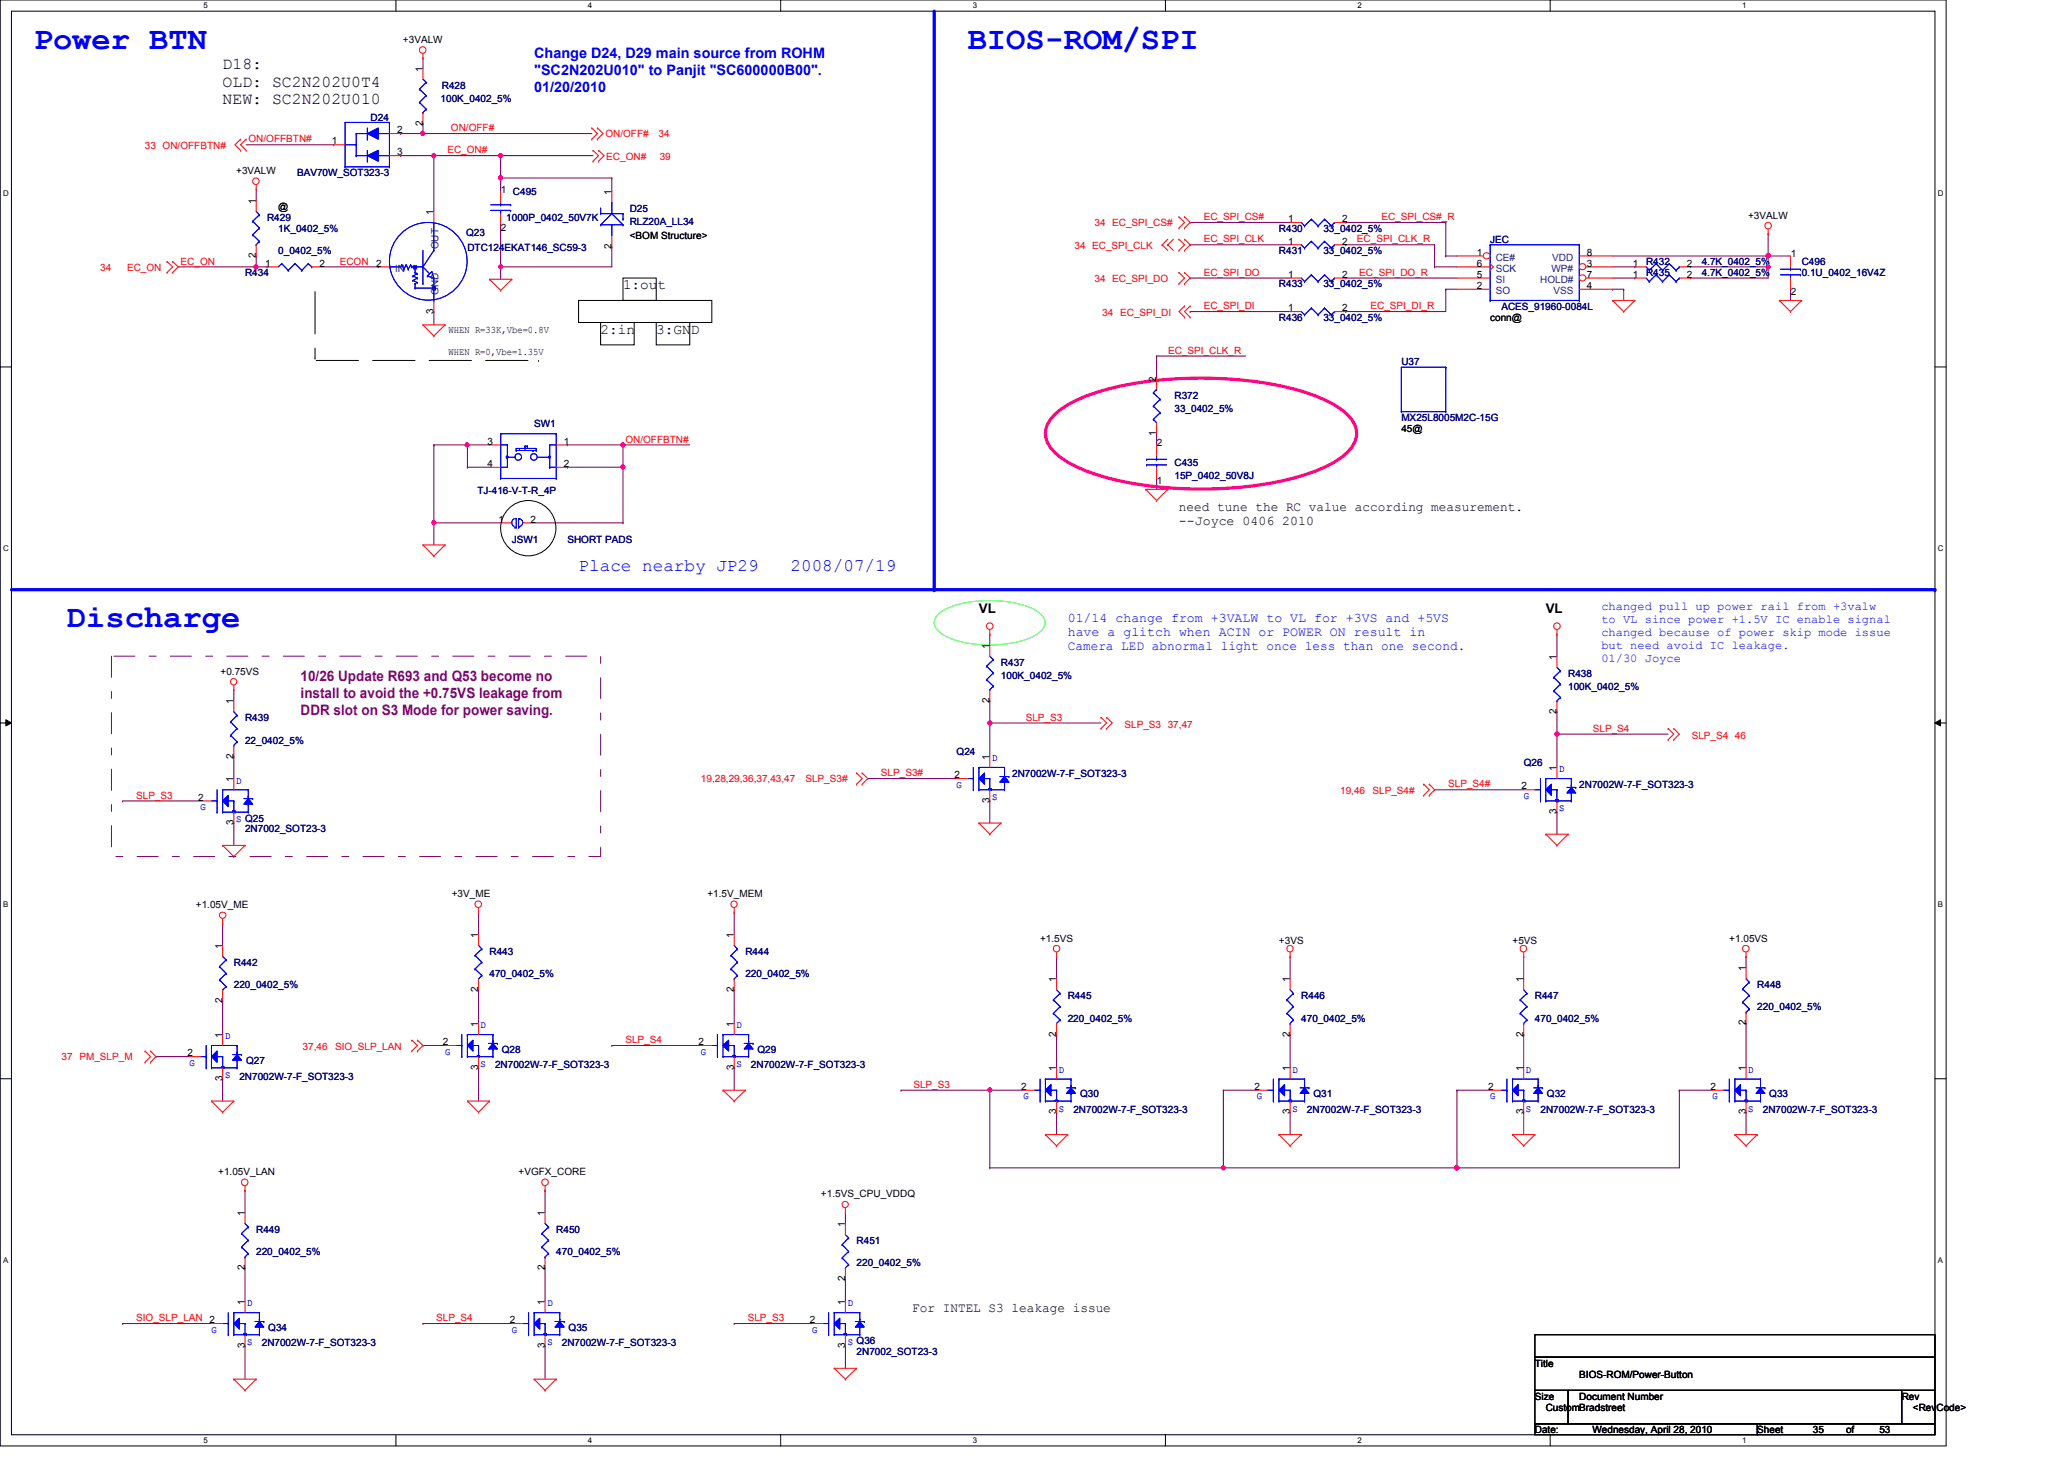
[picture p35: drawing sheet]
<svg xmlns="http://www.w3.org/2000/svg" width="297mm" height="210mm" viewBox="0 0 297 210" stroke-linecap="round" stroke-linejoin="round" font-family="sans-serif">
<defs><g id="words">
<g font-size="4.6" fill="#00f">
<text x="4.9" y="7.1">Power BTN</text>
<text x="139.3" y="7.1">BIOS-ROM/SPI</text>
<text x="9.6" y="90.3">Discharge</text>
</g>
<g font-size="2.5" fill="#00f">
<text x="83.3" y="82.1">Place nearby JP29</text>
<text x="113.8" y="82.1">2008/07/19</text>
</g>
<g font-size="2.4">
<text x="32" y="9.9">D18:</text>
<text x="32" y="12.4">OLD: SC2N202U0T4</text>
<text x="32" y="15">NEW: SC2N202U010</text>
</g>
<g font-size="2.1" fill="#00f">
<text x="76.9" y="8.3">Change D24, D29 main source from ROHM</text>
<text x="76.9" y="10.8">&quot;SC2N202U010&quot; to Panjit &quot;SC600000B00&quot;.</text>
<text x="76.9" y="13.2">01/20/2010</text>
</g>
<g font-size="2.1">
<text x="89.7" y="41.6">1:out</text>
<text x="86.4" y="48">2:in</text>
<text x="94.4" y="48">3:GND</text>
</g>
<g font-size="2.1" fill="#800080">
<text x="43.3" y="97.9">10/26 Update R693 and Q53 become no</text>
<text x="43.3" y="100.4">install to avoid the +0.75VS leakage from</text>
<text x="43.3" y="102.8">DDR slot on S3 Mode for power saving.</text>
</g>
<g font-size="1.9">
<text x="169.7" y="73.5">need tune the RC value according measurement.</text>
<text x="169.7" y="75.5">--Joyce 0406 2010</text>
<text x="140.9" y="88.2">VL</text>
<text x="222.5" y="88.2">VL</text>
<text x="131.3" y="188.7">For INTEL S3 leakage issue</text>
</g>
<g font-size="1.9" fill="#00f">
<text x="153.7" y="89.5">01/14 change from +3VALW to VL for +3VS and +5VS</text>
<text x="153.7" y="91.5">have a glitch when ACIN or POWER ON result in</text>
<text x="153.7" y="93.5">Camera LED abnormal light once less than one second.</text>
</g>
<g font-size="1.7" fill="#00f">
<text x="230.5" y="87.8">changed pull up power rail from +3valw</text>
<text x="230.5" y="89.7">to VL since power +1.5V IC enable signal</text>
<text x="230.5" y="91.5">changed because of power skip mode issue</text>
<text x="230.5" y="93.4">but need avoid IC leakage.</text>
<text x="230.5" y="95.2">01/30 Joyce</text>
</g>
<g font-size="1.4">
<text x="58" y="6.2">+3VALW</text>
<text x="60.8" y="10.3" transform="rotate(-90 60.8 10.3)">1</text>
<text x="47.7" y="20.8">1</text>
<text x="57.1" y="19.2">2</text>
<text x="57.1" y="22.4">3</text>
<text x="60.8" y="18.1" transform="rotate(-90 60.8 18.1)">2</text>
<text x="34" y="25.1">+3VALW</text>
<text x="36.8" y="29.3" transform="rotate(-90 36.8 29.3)">1</text>
<text x="72.1" y="27.7">1 C495</text>
<text x="88" y="28" transform="rotate(-90 88 28)">1</text>
<text x="40" y="30.2">@</text>
<text x="62.4" y="30.9" transform="rotate(-90 62.4 30.9)">1</text>
<text x="72.1" y="33.2">2</text>
<text x="88" y="35.9" transform="rotate(-90 88 35.9)">2</text>
<text x="90.6" y="34.3">&lt;BOM Structure&gt;</text>
<text x="185.4" y="35.2">1</text>
<text x="185.4" y="32">1</text>
<text x="193.2" y="35.2">2</text>
<text x="193.2" y="32">2</text>
<text x="251.6" y="31.5">+3VALW</text>
<text x="36.8" y="37.1" transform="rotate(-90 36.8 37.1)">2</text>
<text x="38.1" y="38.4">1</text>
<text x="46" y="38.4">2</text>
<text x="54.1" y="38.4">2</text>
<text x="185.4" y="40">1</text>
<text x="193.2" y="40">2</text>
<text x="212.6" y="36.8">1</text>
<text x="212.6" y="41.6">2</text>
<text x="212.6" y="40">5</text>
<text x="212.6" y="38.4">6</text>
<text x="228.4" y="36.8">8</text>
<text x="228.4" y="40">7</text>
<text x="228.4" y="41.6">4</text>
<text x="228.4" y="38.4">3</text>
<text x="235" y="40">1</text>
<text x="235" y="38.4">1</text>
<text x="242.8" y="40">2</text>
<text x="242.8" y="38.4">2</text>
<text x="257.7" y="37">1</text>
<text x="62.4" y="45.1" transform="rotate(-90 62.4 45.1)">3</text>
<text x="64.6" y="47.9">WHEN R=33K,Vbe=0.8V</text>
<text x="185.4" y="44.8">1</text>
<text x="193.2" y="44.8">2</text>
<text x="214.5" y="46.2">conn@</text>
<text x="257.7" y="42.5">2</text>
<text x="64.6" y="51.1">WHEN R=0,Vbe=1.35V</text>
<text x="166.4" y="54.9" transform="rotate(-90 166.4 54.9)">2</text>
<text x="70.1" y="64">3</text>
<text x="81.1" y="64">1</text>
<text x="166.4" y="62.7" transform="rotate(-90 166.4 62.7)">1</text>
<text x="166.5" y="64.2">2</text>
<text x="201.7" y="62.2">45@</text>
<text x="70.1" y="67.2">4</text>
<text x="81.1" y="67.2">2</text>
<text x="166.5" y="69.7">1</text>
<text x="71.8" y="75.2">1</text>
<text x="76.4" y="75.2">2</text>
<text x="142.4" y="93.3" transform="rotate(-90 142.4 93.3)">1</text>
<text x="224" y="94.9" transform="rotate(-90 224 94.9)">1</text>
<text x="31.7" y="97.1">+0.75VS</text>
<text x="33.6" y="101.3" transform="rotate(-90 33.6 101.3)">1</text>
<text x="142.4" y="101.1" transform="rotate(-90 142.4 101.1)">2</text>
<text x="224" y="102.7" transform="rotate(-90 224 102.7)">2</text>
<text x="33.6" y="112.5" transform="rotate(-90 33.6 112.5)">1</text>
<text x="33.6" y="109.1" transform="rotate(-90 33.6 109.1)">2</text>
<text x="137.4" y="112">2</text>
<text x="142.4" y="109.3" transform="rotate(-90 142.4 109.3)">1</text>
<text x="219" y="113.6">2</text>
<text x="224" y="110.9" transform="rotate(-90 224 110.9)">1</text>
<text x="28.5" y="115.2">2</text>
<text x="33.6" y="118.7" transform="rotate(-90 33.6 118.7)">3</text>
<text x="142.4" y="115.5" transform="rotate(-90 142.4 115.5)">3</text>
<text x="224" y="117.1" transform="rotate(-90 224 117.1)">3</text>
<text x="28.2" y="130.6">+1.05V_ME</text>
<text x="65" y="129.1">+3V_ME</text>
<text x="101.8" y="129.1">+1.5V_MEM</text>
<text x="32" y="136.5" transform="rotate(-90 32 136.5)">1</text>
<text x="68.8" y="134.9" transform="rotate(-90 68.8 134.9)">1</text>
<text x="105.6" y="134.9" transform="rotate(-90 105.6 134.9)">1</text>
<text x="149.7" y="135.5">+1.5VS</text>
<text x="184.1" y="135.8">+3VS</text>
<text x="217.7" y="135.8">+5VS</text>
<text x="248.9" y="135.5">+1.05VS</text>
<text x="68.8" y="142.7" transform="rotate(-90 68.8 142.7)">2</text>
<text x="105.6" y="142.7" transform="rotate(-90 105.6 142.7)">2</text>
<text x="152" y="141.3" transform="rotate(-90 152 141.3)">1</text>
<text x="185.6" y="141.3" transform="rotate(-90 185.6 141.3)">1</text>
<text x="219.2" y="141.3" transform="rotate(-90 219.2 141.3)">1</text>
<text x="251.2" y="139.7" transform="rotate(-90 251.2 139.7)">1</text>
<text x="32" y="149.3" transform="rotate(-90 32 149.3)">1</text>
<text x="32" y="144.3" transform="rotate(-90 32 144.3)">2</text>
<text x="68.8" y="147.7" transform="rotate(-90 68.8 147.7)">1</text>
<text x="105.6" y="147.7" transform="rotate(-90 105.6 147.7)">1</text>
<text x="152" y="149.1" transform="rotate(-90 152 149.1)">2</text>
<text x="185.6" y="149.1" transform="rotate(-90 185.6 149.1)">2</text>
<text x="219.2" y="149.1" transform="rotate(-90 219.2 149.1)">2</text>
<text x="251.2" y="147.5" transform="rotate(-90 251.2 147.5)">2</text>
<text x="27" y="152">2</text>
<text x="32" y="155.5" transform="rotate(-90 32 155.5)">3</text>
<text x="63.8" y="150.4">2</text>
<text x="68.8" y="153.9" transform="rotate(-90 68.8 153.9)">3</text>
<text x="100.5" y="150.4">2</text>
<text x="105.6" y="153.9" transform="rotate(-90 105.6 153.9)">3</text>
<text x="152" y="154.1" transform="rotate(-90 152 154.1)">1</text>
<text x="185.6" y="154.1" transform="rotate(-90 185.6 154.1)">1</text>
<text x="219.2" y="154.1" transform="rotate(-90 219.2 154.1)">1</text>
<text x="251.2" y="154.1" transform="rotate(-90 251.2 154.1)">1</text>
<text x="147" y="156.8">2</text>
<text x="152" y="160.3" transform="rotate(-90 152 160.3)">3</text>
<text x="180.5" y="156.8">2</text>
<text x="185.6" y="160.3" transform="rotate(-90 185.6 160.3)">3</text>
<text x="214.2" y="156.8">2</text>
<text x="219.2" y="160.3" transform="rotate(-90 219.2 160.3)">3</text>
<text x="246.2" y="156.8">2</text>
<text x="251.2" y="160.3" transform="rotate(-90 251.2 160.3)">3</text>
<text x="31.4" y="169.1">+1.05V_LAN</text>
<text x="74.6" y="169.1">+VGFX_CORE</text>
<text x="118.1" y="172.3">+1.5VS_CPU_VDDQ</text>
<text x="35.2" y="174.9" transform="rotate(-90 35.2 174.9)">1</text>
<text x="78.4" y="174.9" transform="rotate(-90 78.4 174.9)">1</text>
<text x="121.6" y="176.5" transform="rotate(-90 121.6 176.5)">1</text>
<text x="35.2" y="182.8" transform="rotate(-90 35.2 182.8)">2</text>
<text x="78.4" y="182.8" transform="rotate(-90 78.4 182.8)">2</text>
<text x="121.6" y="184.3" transform="rotate(-90 121.6 184.3)">2</text>
<text x="35.2" y="187.7" transform="rotate(-90 35.2 187.7)">1</text>
<text x="73.4" y="190.4">2</text>
<text x="78.4" y="187.7" transform="rotate(-90 78.4 187.7)">1</text>
<text x="116.5" y="190.4">2</text>
<text x="121.6" y="187.7" transform="rotate(-90 121.6 187.7)">1</text>
<text x="35.2" y="193.9" transform="rotate(-90 35.2 193.9)">3</text>
<text x="78.4" y="193.9" transform="rotate(-90 78.4 193.9)">3</text>
<text x="121.6" y="193.9" transform="rotate(-90 121.6 193.9)">3</text>
<text x="220.9" y="196.6">Title</text>
<text x="220.9" y="201.4">Size</text>
<text x="222.5" y="203">CustomBradstreet</text>
<text x="227.3" y="201.4">Document Number</text>
<text x="227.3" y="198.2">BIOS-ROM/Power-Button</text>
<text x="273.7" y="201.4">Rev</text>
<text x="275.3" y="203">&lt;RevCode&gt;</text>
<text x="220.9" y="206.2">Date:</text>
<text x="229.2" y="206.2">Wednesday, April 28, 2010</text>
<text x="252.9" y="206.2">Sheet</text>
<text x="260.9" y="206.2">35</text>
<text x="265.7" y="206.2">of</text>
<text x="270.5" y="206.2">53</text>
</g>
<g font-size="1.4" fill="#000080">
<text x="53.3" y="17.4">D24</text>
<text x="63.4" y="14.6">100K_0402_5%</text>
<text x="63.6" y="12.7">R428</text>
<text x="42.8" y="25.4">BAV70W_SOT323-3</text>
<text x="38.4" y="31.7">R429</text>
<text x="40" y="33.4">1K_0402_5%</text>
<text x="67.1" y="34">Q23</text>
<text x="72.9" y="31.7">1000P_0402_50V7K</text>
<text x="90.6" y="30.5">D25</text>
<text x="90.6" y="32.4">RLZ20A_LL34</text>
<text x="184.1" y="33.4">R430</text>
<text x="190.5" y="33.4">33_0402_5%</text>
<text x="214.5" y="35">JEC</text>
<text x="35.3" y="39.8">R434</text>
<text x="40" y="36.6">0_0402_5%</text>
<text x="67.3" y="36.1">DTC124EKAT146_SC59-3</text>
<text x="184.1" y="36.6">R431</text>
<text x="184.1" y="41.4">R433</text>
<text x="190.5" y="36.6">33_0402_5%</text>
<text x="190.5" y="41.4">33_0402_5%</text>
<text x="236.9" y="39.8">R435</text>
<text x="236.9" y="38.2">R432</text>
<text x="244.9" y="39.8">4.7K_0402_5%</text>
<text x="244.9" y="38.2">4.7K_0402_5%</text>
<text x="259.3" y="38.2">C496</text>
<text x="259.3" y="39.8">0.1U_0402_16V4Z</text>
<text x="184.1" y="46.2">R436</text>
<text x="190.5" y="46.2">33_0402_5%</text>
<text x="216.1" y="44.6">ACES_91960-0084L</text>
<text x="201.7" y="52.6">U37</text>
<text x="169" y="57.4">R372</text>
<text x="169" y="59.3">33_0402_5%</text>
<text x="76.9" y="61.4">SW1</text>
<text x="201.7" y="60.6">MX25L8005M2C-15G</text>
<text x="68.7" y="71.1">TJ-416-V-T-R_4P</text>
<text x="169" y="67">C435</text>
<text x="169" y="68.9">15P_0402_50V8J</text>
<text x="73.7" y="78.2">JSW1</text>
<text x="81.7" y="78.2">SHORT PADS</text>
<text x="144.1" y="95.8">R437</text>
<text x="144.1" y="97.7">100K_0402_5%</text>
<text x="225.7" y="97.4">R438</text>
<text x="225.7" y="99.3">100K_0402_5%</text>
<text x="35.3" y="103.8">R439</text>
<text x="35.3" y="107">22_0402_5%</text>
<text x="137.7" y="108.6">Q24</text>
<text x="145.7" y="111.8">2N7002W-7-F_SOT323-3</text>
<text x="219.3" y="110.2">Q26</text>
<text x="227.3" y="113.4">2N7002W-7-F_SOT323-3</text>
<text x="35.3" y="119.8">2N7002_SOT23-3</text>
<text x="70.4" y="137.4">R443</text>
<text x="107.3" y="137.4">R444</text>
<text x="33.7" y="139">R442</text>
<text x="33.7" y="142.2">220_0402_5%</text>
<text x="70.4" y="140.6">470_0402_5%</text>
<text x="107.3" y="140.6">220_0402_5%</text>
<text x="153.7" y="143.8">R445</text>
<text x="187.3" y="143.8">R446</text>
<text x="220.9" y="143.8">R447</text>
<text x="252.9" y="142.2">R448</text>
<text x="153.7" y="147">220_0402_5%</text>
<text x="187.3" y="147">470_0402_5%</text>
<text x="220.9" y="147">470_0402_5%</text>
<text x="252.9" y="145.4">220_0402_5%</text>
<text x="34.5" y="155.3">2N7002W-7-F_SOT323-3</text>
<text x="35.4" y="153.1">Q27</text>
<text x="71.2" y="153.7">2N7002W-7-F_SOT323-3</text>
<text x="72.2" y="151.5">Q28</text>
<text x="108.1" y="153.7">2N7002W-7-F_SOT323-3</text>
<text x="109" y="151.5">Q29</text>
<text x="154.5" y="160.1">2N7002W-7-F_SOT323-3</text>
<text x="155.4" y="157.9">Q30</text>
<text x="188.1" y="160.1">2N7002W-7-F_SOT323-3</text>
<text x="189" y="157.9">Q31</text>
<text x="221.7" y="160.1">2N7002W-7-F_SOT323-3</text>
<text x="222.6" y="157.9">Q32</text>
<text x="253.7" y="160.1">2N7002W-7-F_SOT323-3</text>
<text x="254.6" y="157.9">Q33</text>
<text x="36.9" y="177.4">R449</text>
<text x="80" y="177.4">R450</text>
<text x="123.3" y="179">R451</text>
<text x="36.9" y="180.6">220_0402_5%</text>
<text x="80" y="180.6">470_0402_5%</text>
<text x="123.3" y="182.2">220_0402_5%</text>
<text x="38.6" y="191.5">Q34</text>
<text x="81.8" y="191.5">Q35</text>
<text x="37.7" y="193.7">2N7002W-7-F_SOT323-3</text>
<text x="80.9" y="193.7">2N7002W-7-F_SOT323-3</text>
<text x="123.3" y="195">2N7002_SOT23-3</text>
</g>
<g font-size="1.4" fill="#f00">
<text x="20.9" y="21.5">33 ON/OFFBTN#</text>
<text x="35.8" y="20.5">ON/OFFBTN#</text>
<text x="64.4" y="22.1">EC_ON#</text>
<text x="64.9" y="18.9">ON/OFF#</text>
<text x="87.1" y="19.8">ON/OFF#</text>
<text x="87.2" y="23">EC_ON#</text>
<text x="94.8" y="19.8">34</text>
<text x="94.9" y="23">39</text>
<text x="154.6" y="35.8">34 EC_SPI_CLK</text>
<text x="157.5" y="32.6">34 EC_SPI_CS#</text>
<text x="173.2" y="31.7">EC_SPI_CS#</text>
<text x="173.2" y="34.9">EC_SPI_CLK</text>
<text x="195.3" y="34.9">EC_SPI_CLK_R</text>
<text x="198.8" y="31.7">EC_SPI_CS#_R</text>
<text x="14.4" y="39">34</text>
<text x="18.3" y="39">EC_ON</text>
<text x="26" y="38.1">EC_ON</text>
<text x="48.9" y="38.1">ECON</text>
<text x="157.5" y="40.6">34 EC_SPI_DO</text>
<text x="173.2" y="39.7">EC_SPI_DO</text>
<text x="195.6" y="39.7">EC_SPI_DO_R</text>
<text x="158.6" y="45.5">34 EC_SPI_DI</text>
<text x="173.2" y="44.5">EC_SPI_DI</text>
<text x="197.2" y="44.5">EC_SPI_DI_R</text>
<text x="168.1" y="50.9">EC_SPI_CLK_R</text>
<text x="90" y="63.7">ON/OFFBTN#</text>
<text x="147.6" y="103.7">SLP_S3</text>
<text x="161.8" y="104.7">SLP_S3 37,47</text>
<text x="229.2" y="105.3">SLP_S4</text>
<text x="243.5" y="106.3">SLP_S4 46</text>
<text x="100.9" y="112.6">19,28,29,36,37,43,47</text>
<text x="115.9" y="112.6">SLP_S3#</text>
<text x="126.8" y="111.7">SLP_S3#</text>
<text x="208.4" y="113.3">SLP_S4#</text>
<text x="19.6" y="114.9">SLP_S3</text>
<text x="192.9" y="114.2">19,46</text>
<text x="197.5" y="114.2">SLP_S4#</text>
<text x="8.8" y="152.6">37 PM_SLP_M</text>
<text x="43.6" y="151">37,46</text>
<text x="48.2" y="151">SIO_SLP_LAN</text>
<text x="90" y="150.1">SLP_S4</text>
<text x="131.4" y="156.5">SLP_S3</text>
<text x="19.6" y="190.1">SIO_SLP_LAN 2</text>
<text x="62.8" y="190.1">SLP_S4</text>
<text x="107.6" y="190.1">SLP_S3</text>
</g>
<g font-size="1.4" fill="#004080">
<text x="63.1" y="35.9" transform="rotate(-90 63.1 35.9)">OUT</text>
<text x="56.9" y="39.1">IN</text>
<text x="215.3" y="37.5">CE#</text>
<text x="215.3" y="40.7">SI</text>
<text x="215.3" y="39.1">SCK</text>
<text x="221.7" y="40.7">HOLD#</text>
<text x="223.3" y="39.1">WP#</text>
<text x="223.4" y="37.5">VDD</text>
<text x="63.1" y="42.4" transform="rotate(-90 63.1 42.4)">GND</text>
<text x="215.3" y="42.3">SO</text>
<text x="223.6" y="42.3">VSS</text>
</g>
<g font-size="1.4" fill="#00f">
<text x="34" y="112.7">D</text>
<text x="137.7" y="113.4">G</text>
<text x="142.8" y="109.5">D</text>
<text x="224.4" y="111.1">D</text>
<text x="28.9" y="116.6">G</text>
<text x="34" y="118.3">S Q25</text>
<text x="142.8" y="115.1">S</text>
<text x="219.3" y="115">G</text>
<text x="224.4" y="116.7">S</text>
<text x="32.4" y="149.5">D</text>
<text x="69.2" y="147.9">D</text>
<text x="106" y="147.9">D</text>
<text x="27.3" y="153.4">G</text>
<text x="32.4" y="155.2">S</text>
<text x="64" y="151.8">G</text>
<text x="69.2" y="153.5">S</text>
<text x="100.9" y="151.8">G</text>
<text x="106" y="153.5">S</text>
<text x="152.4" y="154.3">D</text>
<text x="186" y="154.3">D</text>
<text x="219.6" y="154.3">D</text>
<text x="251.6" y="154.3">D</text>
<text x="147.3" y="158.2">G</text>
<text x="152.4" y="159.9">S</text>
<text x="180.9" y="158.2">G</text>
<text x="186" y="159.9">S</text>
<text x="214.5" y="158.2">G</text>
<text x="219.6" y="159.9">S</text>
<text x="246.5" y="158.2">G</text>
<text x="251.6" y="159.9">S</text>
<text x="30.4" y="191.8">G</text>
<text x="35.6" y="187.9">D</text>
<text x="73.7" y="191.8">G</text>
<text x="78.8" y="187.9">D</text>
<text x="116.9" y="191.8">G</text>
<text x="122" y="187.9">D</text>
<text x="35.6" y="193.5">S</text>
<text x="78.8" y="193.5">S</text>
<text x="122" y="193.5">S Q36</text>
</g>
<g font-size="1.1">
<text x="29.3" y="1.1">5</text>
<text x="84.6" y="1.1">4</text>
<text x="140" y="1.1">3</text>
<text x="195.4" y="1.1">2</text>
<text x="250.7" y="1.1">1</text>
<text x=".5" y="28.2">D</text>
<text x="278.9" y="28.2">D</text>
<text x=".5" y="79.3">C</text>
<text x="278.9" y="79.3">C</text>
<text x=".5" y="130.6">B</text>
<text x="278.9" y="130.6">B</text>
<text x=".5" y="181.7">A</text>
<text x="278.9" y="181.7">A</text>
<text x="29.3" y="207.6">5</text>
<text x="84.6" y="207.6">4</text>
<text x="140" y="207.6">3</text>
<text x="195.4" y="207.6">2</text>
<text x="250.7" y="207.6">1</text>
</g>
</g></defs>
<path d="M0 0h280.1v208h-280.1zM1.6 1.6h276.9v204.8h-276.9z" fill="none" stroke="#000" stroke-width=".14"/>
<g fill="#fff">
<path d="M29.3 .2h.6v1.2h-.6z"/>
<path d="M29.3 206.6h.6v1.2h-.6z"/>
</g>
<path d="M57 0v1.6M57 206.4v1.6" fill="none" stroke="#000" stroke-width=".14"/>
<g fill="#fff">
<path d="M84.6 .2h.6v1.2h-.6z"/>
<path d="M84.6 206.6h.6v1.2h-.6z"/>
</g>
<path d="M112.3 0v1.6M112.3 206.4v1.6" fill="none" stroke="#000" stroke-width=".14"/>
<g fill="#fff">
<path d="M140 .2h.6v1.2h-.6z"/>
<path d="M140 206.6h.6v1.2h-.6z"/>
</g>
<path d="M167.7 0v1.6M167.7 206.4v1.6" fill="none" stroke="#000" stroke-width=".14"/>
<g fill="#fff">
<path d="M195.4 .2h.6v1.2h-.6z"/>
<path d="M195.4 206.6h.6v1.2h-.6z"/>
</g>
<path d="M223.1 0v1.6M223.1 206.4v1.6" fill="none" stroke="#000" stroke-width=".14"/>
<g fill="#fff">
<path d="M250.7 .2h.6v1.2h-.6z"/>
<path d="M250.7 206.6h.6v1.2h-.6z"/>
<path d="M.5 27.2h.7v1.2h-.7z"/>
<path d="M278.9 27.2h.8v1.2h-.8z"/>
<path d="M.5 78.4h.7v1.1h-.7z"/>
<path d="M278.9 78.4h.8v1.1h-.8z"/>
</g>
<path d="M0 52.8h1.6M278.5 52.8h1.6" fill="none" stroke="#000" stroke-width=".14"/>
<g fill="#fff">
<path d="M.5 129.6h.7v1.2h-.7z"/>
<path d="M278.9 129.6h.7v1.2h-.7z"/>
</g>
<path d="M0 104h1.6M.8 103.5l.8 .5-.8 .4zM278.5 104l.8-.5v.9zM278.5 104h1.6" fill="none" stroke="#000" stroke-width=".14"/>
<path d="M.8 103.5l.8 .5-.8 .4zM278.5 104l.8-.5v.9z" fill="#000"/>
<g fill="#fff">
<path d="M.5 180.8h.7v1.1h-.7z"/>
<path d="M278.9 180.8h.7v1.1h-.7z"/>
</g>
<path d="M0 155.2h1.6M278.5 155.2h1.6" fill="none" stroke="#000" stroke-width=".14"/>
<path d="M36.9 28.8h.1M36.9 27.2v1.6M72 22.4h.1M72 25.6h.1M72 22.4v3.2M72 25.6h16M62.4 44.8h.1M62.4 44.8v1.9" fill="none" stroke="#800040" stroke-width=".14"/>
<circle cx="72" cy="25.6" r=".31" fill="#f0f"/>
<circle cx="72" cy="25.6" r=".31" fill="none" stroke="#f0f" stroke-width=".14"/>
<path d="M62.4 22.4h.1M62.4 22.4h9.6" fill="none" stroke="#800040" stroke-width=".14"/>
<circle cx="62.4" cy="22.4" r=".3" fill="#f0f"/>
<circle cx="62.4" cy="22.4" r=".3" fill="none" stroke="#f0f" stroke-width=".14"/>
<path d="M60.9 8.3h.1M60.9 8.3v1.5M62.4 22.4h.1M62.4 22.4v8M72 25.6h.1M72 22.4h.1M72 25.6v1.9M72 22.4h13.3" fill="none" stroke="#800040" stroke-width=".14"/>
<circle cx="72" cy="22.4" r=".3" fill="#f0f"/>
<circle cx="72" cy="22.4" r=".3" fill="none" stroke="#f0f" stroke-width=".14"/>
<path d="M72 38.4h.1M72 38.4v1.8" fill="none" stroke="#800040" stroke-width=".14"/>
<circle cx="72" cy="38.4" r=".3" fill="#f0f"/>
<circle cx="72" cy="38.4" r=".3" fill="none" stroke="#f0f" stroke-width=".14"/>
<g fill="none" stroke="#800040" stroke-width=".14">
<path d="M35.4 20.8h12.6M48 20.8h.1M72 32.3h.1M72 32.3v6.1M88 25.6h.1M88 35.5h.1M88 25.6v1.9M88 35.5v2.9M171.3 32h.1M171.3 35.2h.1M171.3 32h14.4M171.3 35.2h14.4"/>
<path d="M193.7 32h.1M193.7 35.2h.1M193.7 32h14.4M193.7 35.2h12.8M206.5 35.2h.1M206.5 38.4h.1M206.5 35.2v3.2M206.5 38.4h3.2M208.1 32h.1M208.1 36.8h.1M208.1 32v4.8M208.1 36.8h1.6"/>
<path d="M171.3 40h.1M171.3 44.8h.1M171.3 40h14.4M171.3 44.8h14.4M193.7 40h.1M193.7 44.8h.1M193.7 40h16M208.1 41.6h.1M208.1 41.6v3.2h-14.4M208.1 41.6h1.6M232.1 41.6h.1M232.1 41.6h1.6"/>
<path d="M233.7 41.6h.1M233.7 41.6v1.6M257.7 41.6h.1M257.7 41.6v1.6M88 150.4h.1M88 150.4h12.9M105.7 153.6h.1M105.7 142.4h.1M105.7 142.4v4.8M105.7 153.6v3.2M142.4 156.8h.1M142.4 156.8h4.9"/>
<path d="M176.1 156.8h.1M176.1 156.8h4.8M176.1 168h.1M176.1 168h33.6"/>
</g>
<circle cx="209.7" cy="168" r=".31" fill="#f0f"/>
<circle cx="209.7" cy="168" r=".31" fill="none" stroke="#f0f" stroke-width=".14"/>
<circle cx="176.1" cy="168" r=".3" fill="#f0f"/>
<circle cx="176.1" cy="168" r=".3" fill="none" stroke="#f0f" stroke-width=".14"/>
<path d="M142.4 156.8h.1M142.4 156.8v11.2" fill="none" stroke="#800040" stroke-width=".14"/>
<circle cx="142.4" cy="156.8" r=".3" fill="#f0f"/>
<circle cx="142.4" cy="156.8" r=".3" fill="none" stroke="#f0f" stroke-width=".14"/>
<g fill="none" stroke="#800040" stroke-width=".14">
<path d="M219.3 137.6h.1M219.3 137.6v3.2M251.3 137.6h.1M251.3 137.6v1.6M129.7 156.8h.1M129.7 156.8h12.7M176.1 156.8h.1M176.1 156.8v11.2M209.7 156.8h.1M209.7 156.8h4.8M209.7 156.8v11.2M219.3 148.8h.1"/>
<path d="M219.3 148.8v4.8M241.7 156.8h.1M241.7 156.8h4.8M241.7 156.8v11.2h-32M251.3 147.2h.1M251.3 147.2v6.4M209.7 168h.1M219.3 160h.1M219.3 160v3.2M251.3 160h.1M251.3 160v3.2"/>
</g>
<circle cx="209.7" cy="168" r=".31" fill="#f0f"/>
<circle cx="209.7" cy="168" r=".31" fill="none" stroke="#f0f" stroke-width=".14"/>
<g fill="none" stroke="#800040" stroke-width=".14">
<path d="M60.9 17.8h.1M60.9 19.2h.1M60.9 17.8v1.4M60.9 19.2h24.3M72 38.4h.1M72 38.4h16M185.7 137.6h.1M185.7 137.6v3.2M152.1 148.8h.1M152.1 148.8v4.8M185.7 148.8h.1M185.7 148.8v4.8"/>
<path d="M142.4 168h.1M142.4 168h33.7M152.1 160h.1M152.1 160v3.2M185.7 160h.1M185.7 160v3.2"/>
</g>
<circle cx="60.8" cy="19.2" r=".3" fill="#f0f"/>
<circle cx="60.8" cy="19.2" r=".3" fill="none" stroke="#f0f" stroke-width=".14"/>
<path d="M25.7 38.4h11.2M36.9 38.4h.1" fill="none" stroke="#800040" stroke-width=".14"/>
<circle cx="36.8" cy="38.4" r=".3" fill="#f0f"/>
<circle cx="36.8" cy="38.4" r=".3" fill="none" stroke="#f0f" stroke-width=".14"/>
<path d="M36.9 38.4h.1M36.9 36.8v1.6M36.9 38.4h1.5M38.4 38.4h.1M46.4 38.4h8M54.4 38.4h.1M254.5 33.6h.1M254.5 36.8h.1M254.5 33.6v3.2M254.5 36.8h3.2" fill="none" stroke="#800040" stroke-width=".14"/>
<circle cx="254.5" cy="36.8" r=".3" fill="#f0f"/>
<circle cx="254.5" cy="36.8" r=".3" fill="none" stroke="#f0f" stroke-width=".14"/>
<path d="M243.3 38.4h.1M243.3 38.4h11.2" fill="none" stroke="#800040" stroke-width=".14"/>
<circle cx="254.5" cy="38.4" r=".3" fill="#f0f"/>
<circle cx="254.5" cy="38.4" r=".3" fill="none" stroke="#f0f" stroke-width=".14"/>
<path d="M232.1 38.4h3.2M232.1 36.8h22.4M235.3 38.4h.1M254.5 38.4h.1M254.5 36.8h.1M254.5 36.8v3.2h-11.2M232.1 40h3.2M235.3 40h.1M243.3 40h.1" fill="none" stroke="#800040" stroke-width=".14"/>
<circle cx="254.5" cy="36.8" r=".3" fill="#f0f"/>
<circle cx="254.5" cy="36.8" r=".3" fill="none" stroke="#f0f" stroke-width=".14"/>
<path d="M62.4 75.2h.1M62.4 75.2v3.2M67.3 64h.1M67.3 67.2h.1M67.3 64h3.1M67.3 67.2h3.1M67.3 64v3.2M105.7 131.2h.1M105.7 131.2v3.2" fill="none" stroke="#800040" stroke-width=".14"/>
<circle cx="67.2" cy="64" r=".3" fill="#f0f"/>
<circle cx="67.2" cy="64" r=".3" fill="none" stroke="#f0f" stroke-width=".14"/>
<path d="M62.4 64h.1M62.4 64h4.9M81.7 67.2h.1M81.7 67.2h8" fill="none" stroke="#800040" stroke-width=".14"/>
<circle cx="89.6" cy="67.2" r=".31" fill="#f0f"/>
<circle cx="89.6" cy="67.2" r=".31" fill="none" stroke="#f0f" stroke-width=".14"/>
<path d="M89.7 64h.1M89.7 64h9.6" fill="none" stroke="#800040" stroke-width=".14"/>
<circle cx="89.6" cy="64" r=".31" fill="#f0f"/>
<circle cx="89.6" cy="64" r=".31" fill="none" stroke="#f0f" stroke-width=".14"/>
<path d="M62.4 75.2h.1M62.4 75.2h9.6M76.9 75.2h12.8M81.7 64h.1M81.7 64h8M89.7 64h.1M89.7 75.2h.1M89.7 67.2h.1M89.7 64v11.2" fill="none" stroke="#800040" stroke-width=".14"/>
<circle cx="62.4" cy="75.2" r=".3" fill="#f0f"/>
<circle cx="62.4" cy="75.2" r=".3" fill="none" stroke="#f0f" stroke-width=".14"/>
<g fill="none" stroke="#800040" stroke-width=".14">
<path d="M62.4 64h.1M62.4 64v11.2M33.7 99.2h.1M33.7 99.2v1.6M142.4 91.2h.1M142.4 91.2v1.6M17.6 115.2h.1M17.6 115.2h11.3M33.7 118.4h.1M33.7 108.8h.1M33.7 108.8v3.2M33.7 118.4v3.2"/>
<path d="M142.4 104h.1M142.4 104h16.1"/>
</g>
<circle cx="142.4" cy="104" r=".3" fill="#f0f"/>
<circle cx="142.4" cy="104" r=".3" fill="none" stroke="#f0f" stroke-width=".14"/>
<path d="M224.1 91.2h.1M224.1 91.2v3.2M124.9 112h.1M124.9 112h12.8M142.4 100.8h.1M142.4 115.2h.1M142.4 104h.1M142.4 100.8v8M142.4 115.2v3.2M224.1 105.6h.1M224.1 105.6h16" fill="none" stroke="#800040" stroke-width=".14"/>
<circle cx="224.1" cy="105.6" r=".31" fill="#f0f"/>
<circle cx="224.1" cy="105.6" r=".31" fill="none" stroke="#f0f" stroke-width=".14"/>
<g fill="none" stroke="#800040" stroke-width=".14">
<path d="M57.7 19.2h.1M57.7 19.2h3.2M57.7 22.4h.1M57.7 22.4h4.7M166.5 51.2h.1M166.5 51.2h12.8M166.5 51.2v3.2M166.5 62.4h.1M166.5 68.8h.1M166.5 62.4v1.6M166.5 68.8v1.6M206.5 113.6h.1"/>
<path d="M206.5 113.6h12.8M224.1 102.4h.1M224.1 116.8h.1M224.1 105.6h.1M224.1 102.4v8M224.1 116.8v3.2M32 132.8h.1M32 132.8v3.2M68.9 131.2h.1M68.9 131.2v3.2M152.1 137.6h.1M152.1 137.6v3.2"/>
<path d="M22.4 152h.1M22.4 152h4.9M32 155.2h.1M32 144h.1M32 144v4.8M32 155.2v3.2M60.9 150.4h.1M60.9 150.4h3.1M68.9 153.6h.1M68.9 142.4h.1M68.9 142.4v4.8M68.9 153.6v4.8"/>
<path d="M35.3 171.2h.1M35.3 171.2v3.2M78.4 171.2h.1M78.4 171.2v3.2M121.7 174.4h.1M121.7 174.4v1.6M17.6 190.4h.1M17.6 190.4h12.8M35.3 193.6h.1M35.3 182.4h.1M35.3 182.4v4.8M35.3 193.6v4.8"/>
<path d="M60.9 190.4h.1M60.9 190.4h12.8M78.4 193.6h.1M78.4 182.4h.1M78.4 182.4v4.8M78.4 193.6v4.8M105.7 190.4h.1M105.7 190.4h11.2M121.7 193.6h.1M121.7 184h.1M121.7 184v3.2M121.7 193.6v3.2"/>
</g>
<g fill="none" stroke="#f00" stroke-width=".14">
<path d="M60.9 8.3h.1M60.9 7.7v.6M85.2 18.4h.1M85.2 18.4l.8 .8-.8 .8M86 18.4h.1M86 18.4l.8 .8-.8 .8M24 39.2h.1M24 37.6h.1M24 37.6l.8 .8-.8 .8M24.8 37.6h.1M24.8 39.2h.1M24.8 37.6l.9 .8-.9 .8"/>
<path d="M34.6 20h.1M34.6 21.6h.1M34.6 20l-.8 .8 .8 .8M35.4 20h.1M35.4 21.6h.1M35.4 20l-.8 .8 .8 .8M36.9 27.2h.1M36.9 26.6v.6M85.2 20h.1M85.3 21.6h.1M85.3 23.2h.1M85.3 21.6l.8 .8-.8 .8"/>
<path d="M86 20h.1M86.1 21.6h.1M86.1 23.2h.1M86.1 21.6l.8 .8-.8 .8M167.3 35.2h.1M167.3 35.2l.8 .8M168.1 35.2h.1M168.1 34.4l-.8 .8M168.1 35.2l.8 .8M168.9 34.4l-.8 .8M169.7 32.8h.1M169.7 31.2h.1"/>
<path d="M169.7 39.2h.1M169.7 36h.1M169.7 34.4h.1M169.7 31.2l.8 .8-.8 .8M169.7 39.2l.8 .8-.8 .8M169.7 34.4l.8 .8-.8 .8M170.5 31.2h.1M170.5 32.8h.1M170.5 39.2h.1M170.5 34.4h.1M170.5 36h.1M170.5 31.2l.8 .8-.8 .8"/>
<path d="M170.5 39.2l.8 .8-.8 .8M170.5 34.4l.8 .8-.8 .8M254.5 33.6h.1M254.5 33v.6M60.9 46.7h.1M60.9 46.7h3.1M60.9 46.7l1.5 1.6M62.4 48.3h.1M64 46.7h.1M64 46.7l-1.6 1.6M70.4 40.2h.1M70.4 40.2h3.3"/>
<path d="M70.4 40.2l1.6 1.6M72 41.8h.1M73.7 40.2h.1M73.7 40.2l-1.7 1.6M169.7 40.8h.1M170.5 40.8h.1M170.5 44h.1M170.5 45.6h.1M170.5 44l-.8 .8 .8 .8M171.3 44h.1M171.3 45.6h.1M171.3 44l-.8 .8 .8 .8"/>
<path d="M232.1 43.2h.1M232.1 43.2h3.2M232.1 43.2l1.6 1.6M233.7 44.8h.1M235.3 43.2h.1M235.3 43.2l-1.6 1.6M256.1 43.2h.1M256.1 43.2h3.2M256.1 43.2l1.6 1.6M257.7 44.8h.1M259.3 43.2h.1M259.3 43.2l-1.6 1.6"/>
<path d="M60.9 78.4h.1M60.9 78.4h3.1M60.9 78.4l1.5 1.6M64 78.4h.1M64 78.4l-1.6 1.6M164.9 70.4h.1M164.9 70.4h3.2M164.9 70.4l1.6 1.6M166.5 72h.1M168.1 70.4h.1M168.1 70.4l-1.6 1.6M33.7 99.2h.1"/>
<path d="M33.7 98.6v.6M62.4 80h.1M142.4 91.2h.1M142.4 90.6v.6M224.1 91.2h.1M224.1 90.6v.6M123.3 112.8h.1M123.3 111.2h.1M123.3 111.2l.8 .8-.8 .8M124.1 111.2h.1M124.1 112.8h.1M124.1 111.2l.8 .8-.8 .8"/>
<path d="M140.9 118.4h.1M140.9 118.4h3.2M140.9 118.4l1.5 1.6M144.1 118.4h.1M144.1 118.4l-1.7 1.6M158.5 103.2h.1M158.5 104.8h.1M158.5 103.2l.8 .8-.8 .8M159.3 103.2h.1M159.3 104.8h.1M159.3 103.2l.8 .8-.8 .8M204.9 114.4h.1"/>
<path d="M204.9 112.8h.1M204.9 112.8l.8 .8-.8 .8M205.7 112.8h.1M205.7 114.4h.1M205.7 112.8l.8 .8-.8 .8M240.1 104.8h.1M240.1 106.4h.1M240.1 104.8l.8 .8-.8 .8M240.9 104.8h.1M240.9 106.4h.1M240.9 104.8l.8 .8-.8 .8M32 121.6h.1"/>
<path d="M32 132.8h.1M32 121.6h3.3M32 121.6l1.7 1.6M32 132.2v.6M33.7 123.2h.1M35.3 121.6h.1M35.3 121.6l-1.6 1.6M68.9 131.2h.1M68.9 130.6v.6M105.7 131.2h.1M105.7 130.6v.6M142.4 120h.1"/>
<path d="M152.1 137.6h.1M152.1 137v.6M185.7 137.6h.1M185.7 137v.6M219.3 137.6h.1M219.3 137v.6M222.5 120h.1M222.5 120h3.2M222.5 120l1.6 1.6M224.1 121.6h.1M225.7 120h.1M225.7 120l-1.6 1.6"/>
<path d="M251.3 137.6h.1M251.3 137v.6M20.9 152.8h.1M20.9 151.2h.1M20.9 151.2l.8 .8-.8 .8M21.7 151.2h.1M21.7 152.8h.1M21.7 151.2l.7 .8-.7 .8M30.4 158.4h.1M30.4 158.4h3.3M30.4 158.4l1.6 1.6M33.7 158.4h.1"/>
<path d="M33.7 158.4l-1.7 1.6M59.3 151.2h.1M59.3 149.6h.1M59.3 149.6l.8 .8-.8 .8M60.1 149.6h.1M60.1 151.2h.1M60.1 149.6l.8 .8-.8 .8M67.3 158.4h.1M67.3 158.4h3.1M67.3 158.4l1.6 1.6M70.4 158.4h.1M70.4 158.4l-1.5 1.6"/>
<path d="M104.1 156.8h.1M104.1 156.8h3.2M104.1 156.8l1.6 1.6M105.7 158.4h.1M107.3 156.8h.1M107.3 156.8l-1.6 1.6M32 160h.1M35.3 171.2h.1M35.3 170.6v.6M68.9 160h.1M78.4 171.2h.1M78.4 170.6v.6"/>
<path d="M121.7 174.4h.1M121.7 173.8v.6M150.4 163.2h.1M150.4 163.2h3.3M150.4 163.2l1.7 1.6M152.1 164.8h.1M153.7 163.2h.1M153.7 163.2l-1.6 1.6M184.1 163.2h.1M184.1 163.2h3.2M184.1 163.2l1.6 1.6M185.7 164.8h.1"/>
<path d="M187.3 163.2h.1M187.3 163.2l-1.6 1.6M217.7 163.2h.1M217.7 163.2h3.2M217.7 163.2l1.6 1.6M219.3 164.8h.1M220.9 163.2h.1M220.9 163.2l-1.6 1.6M249.7 163.2h.1M249.7 163.2h3.2M249.7 163.2l1.6 1.6M251.3 164.8h.1"/>
<path d="M252.9 163.2h.1M252.9 163.2l-1.6 1.6M33.7 198.4h.1M33.7 198.4h3.2M33.7 198.4l1.6 1.6M36.9 198.4h.1M36.9 198.4l-1.6 1.6M76.9 198.4h.1M76.9 198.4h3.1M76.9 198.4l1.5 1.6M80 198.4h.1M80 198.4l-1.6 1.6"/>
<path d="M120.1 196.8h.1M120.1 196.8h3.2M120.1 196.8l1.6 1.6M121.7 198.4h.1M123.3 196.8h.1M123.3 196.8l-1.6 1.6M35.3 200h.1M78.4 200h.1"/>
<circle cx="60.8" cy="7.2" r=".47"/>
<circle cx="36.8" cy="26.1" r=".47"/>
<circle cx="254.5" cy="32.5" r=".47"/>
<circle cx="33.6" cy="98.1" r=".46"/>
<circle cx="142.4" cy="90.1" r=".47"/>
<circle cx="224.1" cy="90.1" r=".47"/>
<circle cx="32" cy="131.7" r=".46"/>
<circle cx="68.8" cy="130.1" r=".47"/>
<circle cx="105.6" cy="130.1" r=".46"/>
<circle cx="152" cy="136.5" r=".47"/>
<circle cx="185.6" cy="136.5" r=".46"/>
<circle cx="219.2" cy="136.5" r=".47"/>
<circle cx="251.2" cy="136.5" r=".47"/>
<circle cx="35.2" cy="170.1" r=".47"/>
<circle cx="78.4" cy="170.1" r=".47"/>
<circle cx="121.6" cy="173.3" r=".45"/>
</g>
<path d="M220.9 192h57.6v3.2h-57.6zM220.9 195.2h57.6v4.8h-57.6zM220.9 200h4.8v4.9h-4.8zM220.9 204.9h32v1.5h-32zM225.7 200h48v4.9h-48zM252.9 204.9h25.6v1.5h-25.6zM273.7 200h4.8v4.9h-4.8z" fill="none" stroke="#000" stroke-width=".14"/>
<path d="M45.3 42v9.5M45.3 51.5h.1M45.5 51.9h32M77.5 51.9h.1" fill="none" stroke="#000" stroke-width=".14" stroke-dasharray="6.1 2"/>
<path d="M134.4 1.6v83.2" fill="none" stroke="#00f" stroke-width=".47"/>
<circle cx="134.4" cy="84.8" r=".23" fill="#00f"/>
<path d="M1.6 84.8h276.9" fill="none" stroke="#00f" stroke-width=".47"/>
<circle cx="278.5" cy="84.8" r=".23" fill="#00f"/>
<g fill="none" stroke="#000" stroke-width=".14">
<path d="M83.3 43.2h19.1v3.2h-19.1zM86.4 46.4h4.9v3.2h-4.9zM89.7 40h4.7v3.2h-4.7zM94.4 46.4h4.9v3.2h-4.9z"/>
<circle cx="76" cy="76" r="4"/>
</g>
<path d="M16 94.4h70.4v28.8h-70.4z" fill="none" stroke="#800080" stroke-width=".14" stroke-dasharray="3 2 1 2"/>
<path d="M134.9 88.6a8.3 8.3 0 0 1 5-2 16.4 16.4 0 0 1 9 1.1 2.4 2.4 0 0 1 1.5 1.9 2.43 2.43 0 0 1-1.5 1.9 16.4 16.4 0 0 1-12.9 0 2.42 2.42 0 0 1-1.6-1.9l.2-.5z" fill="none" stroke="#0f0" stroke-width=".14"/>
<path d="M151.5 60a15.4 15.4 0 0 1 7.1-3.8 56.9 56.9 0 0 1 28.5 0 15.5 15.5 0 0 1 7.1 3.8 3.3 3.3 0 0 1 0 4.7 15.5 15.5 0 0 1-7.1 3.8 56.3 56.3 0 0 1-28.5 0 15.4 15.4 0 0 1-7.1-3.8 3.3 3.3 0 0 1 0-4.7z" fill="none" stroke="#ff0080" stroke-width=".47"/>
<path d="M76.9 190.4l.8-.7v1.5z" fill="#00f"/>
<path d="M76.9 190.4l.8-.7v1.5z" fill="none" stroke="#00f" stroke-width=".14"/>
<path d="M80.6 190.1l.6 .8h-1.3z" fill="#00f"/>
<g fill="none" stroke="#00f" stroke-width=".14">
<path d="M75.3 190.4h.8M76.1 190.4h.1M76.1 192h.1M76.1 188.8v3.2M76.9 188.8h.1M76.9 192h.1M76.9 188.8h3.7M76.9 188.8v3.2M76.9 192h3.7M77.7 190.4h.1M77.7 190.4h.7M78.3 191.9h.1"/>
<path d="M78.3 191.9v.1M78.3 191.9h.3M78.4 192h.1M78.4 190.4h.1M78.4 190.4v1.6M78.6 191.9h.1M78.6 192h.1M78.6 191.9v.1M79.9 190.1h1.3M80.6 190.1l.6 .8h-1.3zM80.6 188.8h.1M80.6 189.8h.1"/>
<path d="M80.6 192h.1M80.6 190.9h.1M80.6 188.8v1.3M80.6 190.9v1.1M81.2 190.1h.1"/>
</g>
<path d="M76.9 190.4l.8-.7v1.5z" fill="#00f"/>
<path d="M76.9 190.4l.8-.7v1.5z" fill="none" stroke="#00f" stroke-width=".14"/>
<path d="M80.6 190.1l.6 .8h-1.3z" fill="#00f"/>
<g fill="none" stroke="#00f" stroke-width=".14">
<path d="M75.3 190.4h.8M76.1 190.4h.1M76.1 192h.1M76.1 188.8v3.2M76.9 188.8h.1M76.9 192h.1M76.9 188.8h3.7M76.9 188.8v3.2M76.9 192h3.7M77.7 190.4h.1M77.7 190.4h.7M78.3 191.9h.1"/>
<path d="M78.3 191.9v.1M78.3 191.9h.3M78.4 192h.1M78.4 190.4h.1M78.4 190.4v1.6M78.6 191.9h.1M78.6 192h.1M78.6 191.9v.1M79.9 190.1h1.3M80.6 190.1l.6 .8h-1.3zM80.6 188.8h.1M80.6 189.8h.1"/>
<path d="M80.6 192h.1M80.6 190.9h.1M80.6 188.8v1.3M80.6 190.9v1.1M81.2 190.1h.1"/>
</g>
<path d="M73.7 190.4h1.6M78.4 187.2v1.6M78.4 192v1.6" fill="none" stroke="#f00" stroke-width=".14"/>
<path d="M222.5 113.6l.8-.8v1.6z" fill="#00f"/>
<path d="M222.5 113.6l.8-.8v1.6z" fill="none" stroke="#00f" stroke-width=".14"/>
<path d="M226.1 113.3l.7 .8h-1.3z" fill="#00f"/>
<g fill="none" stroke="#00f" stroke-width=".14">
<path d="M220.9 113.6h.8M221.7 113.6h.1M221.7 115.2h.1M221.7 112v3.2M222.5 112h.1M222.5 115.2h.1M222.5 112h3.6M222.5 112v3.2M222.5 115.2h3.6M223.3 113.6h.1M223.3 113.6h.8M223.9 115.1h.1"/>
<path d="M223.9 115.1v.1M223.9 115.1h.3M224.1 115.2h.1M224.1 113.6h.1M224.1 113.6v1.6M224.2 115.1h.1M224.2 115.2h.1M224.2 115.1v.1M225.5 113.3h1.3M226.1 113.3l.7 .8h-1.3zM226.1 112h.1M226.1 113h.1"/>
<path d="M226.1 115.2h.1M226.1 114.1h.1M226.1 112v1.3M226.1 114.1v1.1M226.8 113.3h.1"/>
</g>
<path d="M222.5 113.6l.8-.8v1.6z" fill="#00f"/>
<path d="M222.5 113.6l.8-.8v1.6z" fill="none" stroke="#00f" stroke-width=".14"/>
<path d="M226.1 113.3l.7 .8h-1.3z" fill="#00f"/>
<g fill="none" stroke="#00f" stroke-width=".14">
<path d="M220.9 113.6h.8M221.7 113.6h.1M221.7 115.2h.1M221.7 112v3.2M222.5 112h.1M222.5 115.2h.1M222.5 112h3.6M222.5 112v3.2M222.5 115.2h3.6M223.3 113.6h.1M223.3 113.6h.8M223.9 115.1h.1"/>
<path d="M223.9 115.1v.1M223.9 115.1h.3M224.1 115.2h.1M224.1 113.6h.1M224.1 113.6v1.6M224.2 115.1h.1M224.2 115.2h.1M224.2 115.1v.1M225.5 113.3h1.3M226.1 113.3l.7 .8h-1.3zM226.1 112h.1M226.1 113h.1"/>
<path d="M226.1 115.2h.1M226.1 114.1h.1M226.1 112v1.3M226.1 114.1v1.1M226.8 113.3h.1"/>
</g>
<path d="M219.3 113.6h1.6M224.1 110.4v1.6M224.1 115.2v1.6" fill="none" stroke="#f00" stroke-width=".14"/>
<path d="M30.4 152l.8-.8v1.6z" fill="#00f"/>
<path d="M30.4 152l.8-.8v1.6z" fill="none" stroke="#00f" stroke-width=".14"/>
<path d="M34.1 151.7l.7 .8h-1.3z" fill="#00f"/>
<g fill="none" stroke="#00f" stroke-width=".14">
<path d="M28.9 152h.8M29.7 152h.1M29.7 153.6h.1M29.7 150.4v3.2M30.4 150.4h.1M30.4 153.6h.1M30.4 150.4h3.7M30.4 150.4v3.2M30.4 153.6h3.7M31.2 152h.1M31.2 152h.8M31.9 153.5h.1"/>
<path d="M31.9 153.5v.1M31.9 153.5h.3M32 153.6h.1M32 152h.1M32 152v1.6M32.2 153.5h.1M32.2 153.6h.1M32.2 153.5v.1M33.5 151.7h1.3M34.1 151.7l.7 .8h-1.3zM34.1 150.4h.1M34.1 151.4h.1"/>
<path d="M34.1 153.6h.1M34.1 152.5h.1M34.1 150.4v1.3M34.1 152.5v1.1M34.8 151.7h.1"/>
</g>
<path d="M30.4 152l.8-.8v1.6z" fill="#00f"/>
<path d="M30.4 152l.8-.8v1.6z" fill="none" stroke="#00f" stroke-width=".14"/>
<path d="M34.1 151.7l.7 .8h-1.3z" fill="#00f"/>
<g fill="none" stroke="#00f" stroke-width=".14">
<path d="M60.4 12.8h.1M60.4 14.7h.1M60.4 12.8l.9 1M60.4 14.7l.9 1M60.9 16.2h.1M60.9 11.4l.4 .5M61.3 11.9h.1M61.3 13.8h.1M61.3 15.7h.1M61.3 11.9l-.9 .9M61.3 13.8l-.9 .9M61.3 15.7l-.4 .5"/>
<path d="M40.6 37.9h.1M40.6 37.9l-.6 .5M40.6 37.9l.9 1M41.5 38.9h.1M42.5 37.9h.1M42.5 37.9l-1 1M42.5 37.9l.9 1M43.4 38.9h.1M44.4 37.9h.1M44.4 37.9l-1 1M44.4 37.9l.5 .5M44.9 38.4h.1"/>
<path d="M214.5 35.2h.1M214.5 35.2h12.8M214.5 35.2v8M227.3 35.2h.1M227.3 35.2v8M214.5 43.2h.1M214.5 43.2h12.8M227.3 43.2h.1M68.4 137.5h.1M68.4 139.4h.1M68.4 137.5l.9 .9M68.4 139.4l.9 .9"/>
<path d="M68.9 136l.4 .5M69.3 136.5h.1M69.3 138.4h.1M69.3 136.5l-.9 1M69.3 138.4l-.9 1M105.2 137.5h.1M105.2 139.4h.1M105.2 137.5l.9 .9M105.2 139.4l.9 .9M105.7 136l.4 .5M106.1 136.5h.1M106.1 138.4h.1"/>
<path d="M106.1 136.5l-.9 1M106.1 138.4l-.9 1M28.9 152h.8M29.7 152h.1M29.7 153.6h.1M29.7 150.4v3.2M30.4 150.4h.1M30.4 153.6h.1M30.4 150.4h3.7M30.4 150.4v3.2M30.4 153.6h3.7M31.2 152h.1"/>
<path d="M31.2 152h.8M31.9 153.5h.1M31.9 153.5v.1M31.9 153.5h.3M32 153.6h.1M32 152h.1M32 152v1.6M32.2 153.5h.1M32.2 153.6h.1M32.2 153.5v.1M33.5 151.7h1.3M34.1 151.7l.7 .8h-1.3z"/>
<path d="M34.1 150.4h.1M34.1 151.4h.1M34.1 153.6h.1M34.1 152.5h.1M34.1 150.4v1.3M34.1 152.5v1.1M34.8 151.7h.1M68.9 140.8h.1M69.3 140.3h.1M69.3 140.3l-.4 .5M105.7 140.8h.1M106.1 140.3h.1"/>
<path d="M106.1 140.3l-.4 .5"/>
</g>
<path d="M60.9 9.8v1.6M60.9 16.2v1.6M38.4 38.4h1.6M44.9 38.4h1.5M68.9 134.4v1.6M105.7 134.4v1.6M27.3 152h1.6M32 148.8v1.6M32 153.6v1.6M68.9 140.8v1.6M105.7 140.8v1.6" fill="none" stroke="#f00" stroke-width=".14"/>
<circle cx="214" cy="36.8" r=".46" fill="#fff"/>
<g fill="none" stroke="#f00" stroke-width=".14">
<path d="M209.7 36.8h3.8M227.3 36.8h4.8M209.7 41.6h4.8"/>
<circle cx="214" cy="36.8" r=".46"/>
</g>
<circle cx="227.8" cy="40" r=".46" fill="#fff"/>
<g fill="none" stroke="#f00" stroke-width=".14">
<path d="M209.7 38.4h4.8M214.5 37.9l.4 .5-.4 .5M209.7 40h4.8M227.3 41.6h4.8M228.3 40h3.8"/>
<circle cx="227.8" cy="40" r=".46"/>
</g>
<circle cx="227.8" cy="38.4" r=".46" fill="#fff"/>
<g fill="none" stroke="#f00" stroke-width=".14">
<path d="M228.3 38.4h3.8"/>
<circle cx="227.8" cy="38.4" r=".46"/>
</g>
<path d="M184.1 156.8l.8-.8v1.6z" fill="#00f"/>
<path d="M184.1 156.8l.8-.8v1.6z" fill="none" stroke="#00f" stroke-width=".14"/>
<path d="M187.7 156.5l.7 .8h-1.3z" fill="#00f"/>
<g fill="none" stroke="#00f" stroke-width=".14">
<path d="M182.5 156.8h.8M183.3 156.8h.1M183.3 158.4h.1M183.3 155.2v3.2M184.1 155.2h.1M184.1 158.4h.1M184.1 155.2h3.6M184.1 155.2v3.2M184.1 158.4h3.6M184.9 156.8h.1M184.9 156.8h.8M185.5 158.3h.1"/>
<path d="M185.5 158.3v.1M185.5 158.3h.3M185.7 158.4h.1M185.7 156.8h.1M185.7 156.8v1.6M185.8 158.3h.1M185.8 158.4h.1M185.8 158.3v.1M187.1 156.5h1.3M187.7 156.5l.7 .8h-1.3zM187.7 155.2h.1M187.7 156.2h.1"/>
<path d="M187.7 158.4h.1M187.7 157.3h.1M187.7 155.2v1.3M187.7 157.3v1.1M188.4 156.5h.1"/>
</g>
<path d="M184.1 156.8l.8-.8v1.6z" fill="#00f"/>
<path d="M184.1 156.8l.8-.8v1.6z" fill="none" stroke="#00f" stroke-width=".14"/>
<path d="M187.7 156.5l.7 .8h-1.3z" fill="#00f"/>
<g fill="none" stroke="#00f" stroke-width=".14">
<path d="M182.5 156.8h.8M183.3 156.8h.1M183.3 158.4h.1M183.3 155.2v3.2M184.1 155.2h.1M184.1 158.4h.1M184.1 155.2h3.6M184.1 155.2v3.2M184.1 158.4h3.6M184.9 156.8h.1M184.9 156.8h.8M185.5 158.3h.1"/>
<path d="M185.5 158.3v.1M185.5 158.3h.3M185.7 158.4h.1M185.7 156.8h.1M185.7 156.8v1.6M185.8 158.3h.1M185.8 158.4h.1M185.8 158.3v.1M187.1 156.5h1.3M187.7 156.5l.7 .8h-1.3zM187.7 155.2h.1M187.7 156.2h.1"/>
<path d="M187.7 158.4h.1M187.7 157.3h.1M187.7 155.2v1.3M187.7 157.3v1.1M188.4 156.5h.1"/>
</g>
<path d="M180.9 156.8h1.6M185.7 153.6v1.6M185.7 158.4v1.6" fill="none" stroke="#f00" stroke-width=".14"/>
<path d="M140.9 112l.8-.8v1.6z" fill="#00f"/>
<path d="M140.9 112l.8-.8v1.6z" fill="none" stroke="#00f" stroke-width=".14"/>
<path d="M144.6 111.7l.6 .8h-1.3z" fill="#00f"/>
<g fill="none" stroke="#00f" stroke-width=".14">
<path d="M139.3 112h.8M140.1 112h.1M140.1 113.6h.1M140.1 110.4v3.2M140.9 110.4h.1M140.9 113.6h.1M140.9 110.4h3.7M140.9 110.4v3.2M140.9 113.6h3.7M141.7 112h.1M141.7 112h.7M142.3 113.5h.1"/>
<path d="M142.3 113.5v.1M142.3 113.5h.3M142.4 113.6h.1M142.4 112h.1M142.4 112v1.6M142.6 113.5h.1M142.6 113.6h.1M142.6 113.5v.1M143.9 111.7h1.3M144.6 111.7l.6 .8h-1.3zM144.6 110.4h.1M144.6 111.4h.1"/>
<path d="M144.6 113.6h.1M144.6 112.5h.1M144.6 110.4v1.3M144.6 112.5v1.1M145.2 111.7h.1"/>
</g>
<path d="M140.9 112l.8-.8v1.6z" fill="#00f"/>
<path d="M140.9 112l.8-.8v1.6z" fill="none" stroke="#00f" stroke-width=".14"/>
<path d="M144.6 111.7l.6 .8h-1.3z" fill="#00f"/>
<g fill="none" stroke="#00f" stroke-width=".14">
<path d="M238.3 39.5h.1M238.3 39.5l-.9 1M238.3 39.5l1 1M240.2 39.5h.1M240.2 39.5l-.9 1M240.2 39.5l1 1M236.9 40l.5 .5M237.4 40.5h.1M239.3 40.5h.1M241.2 40.5h.1M241.7 40h.1M241.7 40l-.5 .5"/>
<path d="M33.2 103.8h.1M33.2 105.8h.1M33.2 103.8l.9 1M33.2 105.8l.9 .9M33.7 107.2h.1M33.7 102.4l.4 .5M34.1 102.9h.1M34.1 104.8h.1M34.1 106.7h.1M34.1 102.9l-.9 .9M34.1 104.8l-.9 1M34.1 106.7l-.4 .5"/>
<path d="M139.3 112h.8M140.1 112h.1M140.1 113.6h.1M140.1 110.4v3.2M140.9 110.4h.1M140.9 113.6h.1M140.9 110.4h3.7M140.9 110.4v3.2M140.9 113.6h3.7M141.7 112h.1M141.7 112h.7M142.3 113.5h.1"/>
<path d="M142.3 113.5v.1M142.3 113.5h.3M142.4 113.6h.1M142.4 112h.1M142.4 112v1.6M142.6 113.5h.1M142.6 113.6h.1M142.6 113.5v.1M143.9 111.7h1.3M144.6 111.7l.6 .8h-1.3zM144.6 110.4h.1M144.6 111.4h.1"/>
<path d="M144.6 113.6h.1M144.6 112.5h.1M144.6 110.4v1.3M144.6 112.5v1.1M145.2 111.7h.1"/>
</g>
<path d="M235.3 40h1.6M241.7 40h1.6M33.7 100.8v1.6M33.7 107.2v1.6M137.7 112h1.6M142.4 108.8v1.6M142.4 113.6v1.6" fill="none" stroke="#f00" stroke-width=".14"/>
<path d="M249.7 156.8l.8-.8v1.6z" fill="#00f"/>
<path d="M249.7 156.8l.8-.8v1.6z" fill="none" stroke="#00f" stroke-width=".14"/>
<path d="M253.4 156.5l.6 .8h-1.3z" fill="#00f"/>
<g fill="none" stroke="#00f" stroke-width=".14">
<path d="M248.1 156.8h.8M248.9 156.8h.1M248.9 158.4h.1M248.9 155.2v3.2M249.7 155.2h.1M249.7 158.4h.1M249.7 155.2h3.7M249.7 155.2v3.2M249.7 158.4h3.7M250.5 156.8h.1M250.5 156.8h.8M251.1 158.3h.1"/>
<path d="M251.1 158.3v.1M251.1 158.3h.4M251.3 158.4h.1M251.3 156.8h.1M251.3 156.8v1.6M251.5 158.3h.1M251.5 158.4h.1M251.5 158.3v.1M252.7 156.5h1.3M253.4 156.5l.6 .8h-1.3zM253.4 155.2h.1M253.4 156.2h.1"/>
<path d="M253.4 158.4h.1M253.4 157.3h.1M253.4 155.2v1.3M253.4 157.3v1.1M254 156.5h.1"/>
</g>
<path d="M249.7 156.8l.8-.8v1.6z" fill="#00f"/>
<path d="M249.7 156.8l.8-.8v1.6z" fill="none" stroke="#00f" stroke-width=".14"/>
<path d="M253.4 156.5l.6 .8h-1.3z" fill="#00f"/>
<g fill="none" stroke="#00f" stroke-width=".14">
<path d="M70.6 30.3h2.9M70.6 29.5h2.9M72 29.5h.1M72 30.3h.1M72 29.1v.4M72 30.3v.4M73.5 30.3h.1M73.5 29.5h.1M166 58.4h.1M166 56.5h.1M166 58.4l1 1M166 56.5l1 .9"/>
<path d="M166.5 56h.1M166.5 56l-.5 .5M167 59.4h.1M167 57.4h.1M167 59.4l-1 .9M167 57.4l-1 1M166 60.3h.1M166 60.3l.5 .5M248.1 156.8h.8M248.9 156.8h.1M248.9 158.4h.1M248.9 155.2v3.2"/>
<path d="M249.7 155.2h.1M249.7 158.4h.1M249.7 155.2h3.7M249.7 155.2v3.2M249.7 158.4h3.7M250.5 156.8h.1M250.5 156.8h.8M251.1 158.3h.1M251.1 158.3v.1M251.1 158.3h.4M251.3 158.4h.1M251.3 156.8h.1"/>
<path d="M251.3 156.8v1.6M251.5 158.3h.1M251.5 158.4h.1M251.5 158.3v.1M252.7 156.5h1.3M253.4 156.5l.6 .8h-1.3zM253.4 155.2h.1M253.4 156.2h.1M253.4 158.4h.1M253.4 157.3h.1M253.4 155.2v1.3M253.4 157.3v1.1"/>
<path d="M254 156.5h.1"/>
</g>
<path d="M72 27.5v1.6M72 30.7v1.6M166.5 54.4v1.6M166.5 60.8v1.6M246.5 156.8h1.6M251.3 153.6v1.6M251.3 158.4v1.6" fill="none" stroke="#f00" stroke-width=".14"/>
<path d="M120.1 190.4l.8-.7v1.5z" fill="#00f"/>
<path d="M120.1 190.4l.8-.7v1.5z" fill="none" stroke="#00f" stroke-width=".14"/>
<path d="M123.7 190.1l.7 .8h-1.3z" fill="#00f"/>
<g fill="none" stroke="#00f" stroke-width=".14">
<path d="M118.4 190.4h.8M119.2 190.4h.1M119.2 192h.1M119.2 188.8v3.2M120.1 188.8h.1M120.1 192h.1M120.1 188.8h3.6M120.1 188.8v3.2M120.1 192h3.6M120.9 190.4h.1M120.9 190.4h.8M121.5 191.9h.1"/>
<path d="M121.5 191.9v.1M121.5 191.9h.3M121.7 192h.1M121.7 190.4h.1M121.7 190.4v1.6M121.8 191.9h.1M121.8 192h.1M121.8 191.9v.1M123.1 190.1h1.3M123.7 190.1l.7 .8h-1.3zM123.7 188.8h.1M123.7 189.8h.1"/>
<path d="M123.7 192h.1M123.7 190.9h.1M123.7 188.8v1.3M123.7 190.9v1.1M124.4 190.1h.1"/>
</g>
<path d="M120.1 190.4l.8-.7v1.5z" fill="#00f"/>
<path d="M120.1 190.4l.8-.7v1.5z" fill="none" stroke="#00f" stroke-width=".14"/>
<path d="M123.7 190.1l.7 .8h-1.3z" fill="#00f"/>
<g fill="none" stroke="#00f" stroke-width=".14">
<path d="M187.3 35.2l.4 .5M187.7 35.7h.1M188.7 34.7h.1M188.7 39.5h.1M188.7 34.7l-1 1M188.7 34.7l1 1M188.7 39.5l-1 1M188.7 39.5l1 1M189.7 35.7h.1M190.6 34.7h.1M190.6 39.5h.1M190.6 34.7l-.9 1"/>
<path d="M190.6 34.7l1 1M190.6 39.5l-.9 1M190.6 39.5l1 1M191.6 35.7h.1M192.1 35.2h.1M192.1 35.2l-.5 .5M187.3 40l.4 .5M187.7 40.5h.1M189.7 40.5h.1M191.6 40.5h.1M192.1 40h.1M192.1 40l-.5 .5"/>
<path d="M72 62.4h.1M72 68.8h.1M72 67.2h.1M72 62.4v6.4M72 62.4h8M72 68.8h8M72 64h1M72.9 65.6h.2v.3h-.2zM73 64h.1M73 65.8h.1M73 66h.1M73 66v1.2h-1"/>
<path d="M73 65.8h1.1M73 64v1.6M74 74.6a.62 .62 0 0 0-.3 .6 .62 .62 0 0 0 .3 .5M74.1 75.9h.1M74.1 75.9h.2M74.1 74.6h.2M74.3 64.8h.1M74.3 64.5h.1M74.3 75.9h.1M74.3 74.6h.1M74.3 64.5h2.9M74.3 64.8h2.9"/>
<path d="M74.3 64.5v.3M74.3 74.6v1.3M74.6 75.9h.1M74.6 74.6h.1M74.6 75.9h.2M74.6 74.6h.2M74.6 74.6v1.3M74.7 74.6a.6 .6 0 0 1 .5 .6 .6 .6 0 0 1-.5 .6M74.8 64.5h.1M74.8 74.6h.1M75.6 64.2h.1M75.6 64.5h.1"/>
<path d="M75.6 64.2h.3M75.6 64.2v.3M75.9 64.2h.1M75.9 64.2v.3M76.7 64.8h.1M77.2 64.5h.1M77.2 64.8h.1M77.2 64.5v.3M77.3 65.8h1.8M79 65.6l.2 .1-.1 .2zM79.1 67.2h.1M79.1 65.8h.1"/>
<path d="M79.1 65.6h.1M79.1 67.2h.9M79.1 66v1.2M80 62.4h.1M80 68.8h.1M80 64h.1M80 62.4v6.4M80 64h-.9v1.6M118.4 190.4h.8M119.2 190.4h.1M119.2 192h.1M119.2 188.8v3.2"/>
<path d="M120.1 188.8h.1M120.1 192h.1M120.1 188.8h3.6M120.1 188.8v3.2M120.1 192h3.6M120.9 190.4h.1M120.9 190.4h.8M121.5 191.9h.1M121.5 191.9v.1M121.5 191.9h.3M121.7 192h.1M121.7 190.4h.1"/>
<path d="M121.7 190.4v1.6M121.8 191.9h.1M121.8 192h.1M121.8 191.9v.1M123.1 190.1h1.3M123.7 190.1l.7 .8h-1.3zM123.7 188.8h.1M123.7 189.8h.1M123.7 192h.1M123.7 190.9h.1M123.7 188.8v1.3M123.7 190.9v1.1"/>
<path d="M124.4 190.1h.1"/>
<circle cx="74.6" cy="65.7" r=".47"/>
<circle cx="76.8" cy="65.7" r=".47"/>
</g>
<g fill="none" stroke="#f00" stroke-width=".14">
<path d="M185.7 35.2h1.6M192.1 35.2h1.6M185.7 40h1.6M192.1 40h1.6M70.4 64h1.6M70.4 67.2h1.6M72 75.2h1.7M75.3 75.2h1.6M80 64h1.7M80 67.2h1.7M116.9 190.4h1.5M121.7 187.2v1.6"/>
<path d="M121.7 192v1.6"/>
</g>
<path d="M33.7 190.4l.8-.7v1.5z" fill="#00f"/>
<path d="M33.7 190.4l.8-.7v1.5z" fill="none" stroke="#00f" stroke-width=".14"/>
<path d="M37.3 190.1l.7 .8h-1.3z" fill="#00f"/>
<g fill="none" stroke="#00f" stroke-width=".14">
<path d="M32 190.4h.8M32.8 190.4h.1M32.8 192h.1M32.8 188.8v3.2M33.7 188.8h.1M33.7 192h.1M33.7 188.8h3.6M33.7 188.8v3.2M33.7 192h3.6M34.5 190.4h.1M34.5 190.4h.8M35.1 191.9h.1"/>
<path d="M35.1 191.9v.1M35.1 191.9h.3M35.3 192h.1M35.3 190.4h.1M35.3 190.4v1.6M35.4 191.9h.1M35.4 192h.1M35.4 191.9v.1M36.7 190.1h1.3M37.3 190.1l.7 .8h-1.3zM37.3 188.8h.1M37.3 189.8h.1"/>
<path d="M37.3 192h.1M37.3 190.9h.1M37.3 188.8v1.3M37.3 190.9v1.1M38 190.1h.1"/>
</g>
<path d="M33.7 190.4l.8-.7v1.5z" fill="#00f"/>
<path d="M33.7 190.4l.8-.7v1.5z" fill="none" stroke="#00f" stroke-width=".14"/>
<path d="M37.3 190.1l.7 .8h-1.3z" fill="#00f"/>
<g fill="none" stroke="#00f" stroke-width=".14">
<path d="M187.3 32l.4 .5M187.7 32.5h.1M188.7 31.5h.1M188.7 31.5l-1 1M188.7 31.5l1 1M189.7 32.5h.1M190.6 31.5h.1M190.6 31.5l-.9 1M190.6 31.5l1 1M191.6 32.5h.1M192.1 32h.1M192.1 32l-.5 .5"/>
<path d="M256.2 39.5h2.9M256.2 38.7h2.9M257.7 38.7h.1M257.7 39.5h.1M257.7 38.4v.3M257.7 39.5v.5M259.1 39.5h.1M259.1 38.7h.1M187.3 44.8l.4 .5M187.7 45.3h.1M188.7 44.3h.1M188.7 44.3l-1 1"/>
<path d="M188.7 44.3l1 1M189.7 45.3h.1M190.6 44.3h.1M190.6 44.3l-.9 1M190.6 44.3l1 1M191.6 45.3h.1M192.1 44.8h.1M192.1 44.8l-.5 .5M201.7 59.2h.1M201.7 59.2h6.4M208.1 52.8h.1M208.1 59.2h.1"/>
<path d="M208.1 52.8h-6.4v6.4M208.1 52.8v6.4M31.6 139.1h.1M31.6 139.1l1 .9M32 137.6l.6 .5M32.6 138.1h.1M32.6 138.1l-1 1M31.6 141h.1M31.6 141l1 .9M32 142.4h.1M32.6 140h.1M32.6 141.9h.1"/>
<path d="M32.6 140l-1 1M32.6 141.9l-.6 .5M151.6 143.8h.1M151.6 145.8h.1M151.6 143.8l1 1M151.6 145.8l1 .9M152.1 147.2h.1M152.1 142.4l.5 .5M152.6 142.9h.1M152.6 144.8h.1M152.6 146.7h.1M152.6 142.9l-1 .9"/>
<path d="M152.6 144.8l-1 1M152.6 146.7l-.5 .5M218.8 143.8h.1M218.8 145.8h.1M218.8 143.8l.9 1M218.8 145.8l.9 .9M219.3 147.2h.1M219.3 142.4l.4 .5M219.7 142.9h.1M219.7 144.8h.1M219.7 146.7h.1M219.7 142.9l-.9 .9"/>
<path d="M219.7 144.8l-.9 1M219.7 146.7l-.4 .5M78 177.5h.1M78 179.4h.1M78 177.5l.9 .9M78 179.4l.9 .9M78.4 176l.5 .5M78.9 176.5h.1M78.9 178.4h.1M78.9 176.5l-.9 1M78.9 178.4l-.9 1M121.2 179.1h.1"/>
<path d="M121.2 179.1l.9 .9M121.7 177.6l.4 .5M122.1 178.1h.1M122.1 178.1l-.9 1M32 190.4h.8M32.8 190.4h.1M32.8 192h.1M32.8 188.8v3.2M33.7 188.8h.1M33.7 192h.1M33.7 188.8h3.6M33.7 188.8v3.2"/>
<path d="M33.7 192h3.6M34.5 190.4h.1M34.5 190.4h.8M35.1 191.9h.1M35.1 191.9v.1M35.1 191.9h.3M35.3 192h.1M35.3 190.4h.1M35.3 190.4v1.6M35.4 191.9h.1M35.4 192h.1M35.4 191.9v.1"/>
<path d="M36.7 190.1h1.3M37.3 190.1l.7 .8h-1.3zM37.3 188.8h.1M37.3 189.8h.1M37.3 192h.1M37.3 190.9h.1M37.3 188.8v1.3M37.3 190.9v1.1M38 190.1h.1M78.4 180.8h.1M78.9 180.3h.1M78.9 180.3l-.5 .5"/>
<path d="M121.2 181h.1M121.2 181l.9 .9M121.7 182.4h.1M122.1 180h.1M122.1 181.9h.1M122.1 180l-.9 1M122.1 181.9l-.4 .5"/>
</g>
<g fill="none" stroke="#f00" stroke-width=".14">
<path d="M185.7 32h1.6M192.1 32h1.6M257.7 36.8v1.6M185.7 44.8h1.6M192.1 44.8h1.6M257.7 40v1.6M32 136v1.6M32 142.4v1.6M152.1 140.8v1.6M152.1 147.2v1.6M219.3 140.8v1.6M219.3 147.2v1.6"/>
<path d="M78.4 174.4v1.6M121.7 176v1.6M30.4 190.4h1.6M35.3 187.2v1.6M35.3 192v1.6M78.4 180.8v1.6M121.7 182.4v1.6"/>
</g>
<path d="M67.3 150.4l.8-.8v1.6z" fill="#00f"/>
<path d="M67.3 150.4l.8-.8v1.6z" fill="none" stroke="#00f" stroke-width=".14"/>
<path d="M70.9 150.1l.7 .8h-1.3z" fill="#00f"/>
<g fill="none" stroke="#00f" stroke-width=".14">
<path d="M65.7 150.4h.8M66.5 150.4h.1M66.5 152h.1M66.5 148.8v3.2M67.3 148.8h.1M67.3 152h.1M67.3 148.8h3.6M67.3 148.8v3.2M67.3 152h3.6M68.1 150.4h.1M68.1 150.4h.8M68.7 151.8h.1"/>
<path d="M68.7 151.8v.2M68.7 151.8h.3M68.9 152h.1M68.9 150.4h.1M68.9 150.4v1.6M69 151.8h.1M69 152h.1M69 151.8v.2M70.3 150.1h1.3M70.9 150.1l.7 .8h-1.3zM70.9 148.8h.1M70.9 149.8h.1"/>
<path d="M70.9 152h.1M70.9 150.9h.1M70.9 148.8v1.3M70.9 150.9v1.1M71.6 150.1h.1"/>
</g>
<path d="M67.3 150.4l.8-.8v1.6z" fill="#00f"/>
<path d="M67.3 150.4l.8-.8v1.6z" fill="none" stroke="#00f" stroke-width=".14"/>
<path d="M70.9 150.1l.7 .8h-1.3z" fill="#00f"/>
<g fill="none" stroke="#00f" stroke-width=".14">
<path d="M56 38.4h.1M56 38.4h1.7M57.7 38.4h.1M57.8 38.1h.1M57.8 38.1l.3 .6M57.8 38.1l-.1 .3M58.1 38.7h.1M58.5 38.1h.1M58.5 38.1l.3 .6M58.5 38.1l-.4 .6M58.8 38.7h.1M59.1 38.1h.1"/>
<path d="M59.1 38.1l.2 .3M59.1 38.1l-.3 .6M59.3 38.4h.1M59.3 38.4h1.6M59.4 39.7h.1M59.4 39.7l.7 .3M59.6 38.3h.1M59.6 38.6h.1M59.6 38.6h.3M59.6 38.3h.3M59.6 38.3v.3M59.7 39.2h.1"/>
<path d="M59.7 38.4v.8M59.7 39.2l.4 .2M59.9 38.6h.1M59.9 38.3h.1M59.9 38.3v.3M60.1 39.4h.1M60.1 39.4l-.7 .3M60.9 38.4h.1M60.9 36v4.8M60.9 38.4l.9 1M61.5 39.7h.1M61.5 39.7l.9 .3"/>
<path d="M61.8 39.4h.1M62.1 39.1h.1M62.1 39.1l.3 .9M62.1 39.1l-.6 .6M62.4 36h.1M62.4 32v4M62.4 36l-1.5 2.4M59.4 40.3h.1M59.4 40.3l.7 .3M59.7 40.8h.1M59.7 41.4h.1M59.7 40.8v.6"/>
<path d="M59.7 41.4h2.7M60.1 40h.1M60.1 40.6h.1M60.1 40l-.7 .3M60.1 40.6l-.4 .2M60.9 40.8h.1M62.3 41.3h.1M62.3 41.6h.1M62.3 41.3v.3M62.3 41.3h.3M62.3 41.6h.3M62.4 43.2h.1"/>
<path d="M62.4 41.4h.1M62.4 40h.1M62.4 40v3.2M62.6 41.3h.1M62.6 41.6h.1M62.6 41.3v.3M165 66.1h.1M165 66.9h.1M165 66.1h2.9M165 66.9h2.9M166.5 66.9h.1M166.5 66.1h.1"/>
<path d="M166.5 65.6v.5M166.5 66.9v.3M142 95.8h.1M142 97.8h.1M142 95.8l1 1M142 97.8l1 .9M142.4 99.2h.1M142.4 94.4l.6 .5M143 94.9h.1M143 96.8h.1M143 98.7h.1M143 94.9l-1 .9"/>
<path d="M143 96.8l-1 1M143 98.7l-.6 .5M65.7 150.4h.8M66.5 150.4h.1M66.5 152h.1M66.5 148.8v3.2M67.3 148.8h.1M67.3 152h.1M67.3 148.8h3.6M67.3 148.8v3.2M67.3 152h3.6M68.1 150.4h.1"/>
<path d="M68.1 150.4h.8M68.7 151.8h.1M68.7 151.8v.2M68.7 151.8h.3M68.9 152h.1M68.9 150.4h.1M68.9 150.4v1.6M69 151.8h.1M69 152h.1M69 151.8v.2M70.3 150.1h1.3M70.9 150.1l.7 .8h-1.3z"/>
<path d="M70.9 148.8h.1M70.9 149.8h.1M70.9 152h.1M70.9 150.9h.1M70.9 148.8v1.3M70.9 150.9v1.1M71.6 150.1h.1M250.8 142.3h.1M250.8 144.2h.1M250.8 142.3l1 .9M250.8 144.2l1 1M251.3 145.6h.1"/>
<path d="M251.3 140.8l.5 .5M251.8 141.3h.1M251.8 143.2h.1M251.8 145.2h.1M251.8 141.3l-1 1M251.8 143.2l-1 1M251.8 145.2l-.5 .4"/>
<circle cx="61.6" cy="37.6" r="5.6"/>
</g>
<path d="M54.4 38.4h1.6M62.4 30.4v1.6M62.4 43.2v1.6M166.5 64v1.6M166.5 67.2v1.6M142.4 92.8v1.6M142.4 99.2v1.6M251.3 139.2v1.6M64 150.4h1.7M68.9 147.2v1.6M68.9 152v1.6M251.3 145.6v1.6" fill="none" stroke="#f00" stroke-width=".14"/>
<path d="M104.1 150.4l.8-.8v1.6z" fill="#00f"/>
<path d="M104.1 150.4l.8-.8v1.6z" fill="none" stroke="#00f" stroke-width=".14"/>
<path d="M107.7 150.1l.7 .8h-1.3z" fill="#00f"/>
<g fill="none" stroke="#00f" stroke-width=".14">
<path d="M102.4 150.4h.8M103.2 150.4h.1M103.2 152h.1M103.2 148.8v3.2M104.1 148.8h.1M104.1 152h.1M104.1 148.8h3.6M104.1 148.8v3.2M104.1 152h3.6M104.9 150.4h.1M104.9 150.4h.8M105.5 151.8h.1"/>
<path d="M105.5 151.8v.2M105.5 151.8h.3M105.7 152h.1M105.7 150.4h.1M105.7 150.4v1.6M105.8 151.8h.1M105.8 152h.1M105.8 151.8v.2M107.1 150.1h1.3M107.7 150.1l.7 .8h-1.3zM107.7 148.8h.1M107.7 149.8h.1"/>
<path d="M107.7 152h.1M107.7 150.9h.1M107.7 148.8v1.3M107.7 150.9v1.1M108.4 150.1h.1"/>
</g>
<path d="M104.1 150.4l.8-.8v1.6z" fill="#00f"/>
<path d="M104.1 150.4l.8-.8v1.6z" fill="none" stroke="#00f" stroke-width=".14"/>
<path d="M107.7 150.1l.7 .8h-1.3z" fill="#00f"/>
<g fill="none" stroke="#00f" stroke-width=".14">
<path d="M36.4 31.8h.1M36.4 33.8h.1M36.4 31.8l.9 1M36.4 33.8l.9 .9M36.9 35.2h.1M36.9 30.4l.4 .5M37.3 30.9h.1M37.3 32.8h.1M37.3 34.7h.1M37.3 30.9l-.9 .9M37.3 32.8l-.9 1M37.3 34.7l-.4 .5"/>
<path d="M102.4 150.4h.8M103.2 150.4h.1M103.2 152h.1M103.2 148.8v3.2M104.1 148.8h.1M104.1 152h.1M104.1 148.8h3.6M104.1 148.8v3.2M104.1 152h3.6M104.9 150.4h.1M104.9 150.4h.8M105.5 151.8h.1"/>
<path d="M105.5 151.8v.2M105.5 151.8h.3M105.7 152h.1M105.7 150.4h.1M105.7 150.4v1.6M105.8 151.8h.1M105.8 152h.1M105.8 151.8v.2M107.1 150.1h1.3M107.7 150.1l.7 .8h-1.3zM107.7 148.8h.1M107.7 149.8h.1"/>
<path d="M107.7 152h.1M107.7 150.9h.1M107.7 148.8v1.3M107.7 150.9v1.1M108.4 150.1h.1"/>
</g>
<path d="M36.9 28.8v1.6M36.9 35.2v1.6M100.9 150.4h1.5M105.7 147.2v1.6M105.7 152v1.6" fill="none" stroke="#f00" stroke-width=".14"/>
<path d="M32 115.2l.8-.8v1.6z" fill="#00f"/>
<path d="M32 115.2l.8-.8v1.6z" fill="none" stroke="#00f" stroke-width=".14"/>
<path d="M35.7 114.9l.7 .8h-1.3z" fill="#00f"/>
<g fill="none" stroke="#00f" stroke-width=".14">
<path d="M30.4 115.2h.8M31.2 115.2h.1M31.2 116.8h.1M31.2 113.6v3.2M32 113.6h.1M32 116.8h.1M32 113.6h3.7M32 113.6v3.2M32 116.8h3.7M32.8 115.2h.1M32.8 115.2h.9M33.5 116.7h.1"/>
<path d="M33.5 116.7v.1M33.5 116.7h.3M33.7 116.8h.1M33.7 115.2h.1M33.7 115.2v1.6M33.8 116.7h.1M33.8 116.8h.1M33.8 116.7v.1M35.1 114.9h1.3M35.7 114.9l.7 .8h-1.3zM35.7 113.6h.1M35.7 114.6h.1"/>
<path d="M35.7 116.8h.1M35.7 115.7h.1M35.7 113.6v1.3M35.7 115.7v1.1M36.4 114.9h.1"/>
</g>
<path d="M32 115.2l.8-.8v1.6z" fill="#00f"/>
<path d="M32 115.2l.8-.8v1.6z" fill="none" stroke="#00f" stroke-width=".14"/>
<path d="M35.7 114.9l.7 .8h-1.3z" fill="#00f"/>
<g fill="none" stroke="#00f" stroke-width=".14">
<path d="M30.4 115.2h.8M31.2 115.2h.1M31.2 116.8h.1M31.2 113.6v3.2M32 113.6h.1M32 116.8h.1M32 113.6h3.7M32 113.6v3.2M32 116.8h3.7M32.8 115.2h.1M32.8 115.2h.9M33.5 116.7h.1"/>
<path d="M33.5 116.7v.1M33.5 116.7h.3M33.7 116.8h.1M33.7 115.2h.1M33.7 115.2v1.6M33.8 116.7h.1M33.8 116.8h.1M33.8 116.7v.1M35.1 114.9h1.3M35.7 114.9l.7 .8h-1.3zM35.7 113.6h.1M35.7 114.6h.1"/>
<path d="M35.7 116.8h.1M35.7 115.7h.1M35.7 113.6v1.3M35.7 115.7v1.1M36.4 114.9h.1M34.8 177.5h.1M34.8 179.4h.1M34.8 177.5l.9 .9M34.8 179.4l.9 .9M35.3 176l.4 .5M35.7 176.5h.1M35.7 178.4h.1"/>
<path d="M35.7 176.5l-.9 1M35.7 178.4l-.9 1M35.3 180.8h.1M35.7 180.3h.1M35.7 180.3l-.4 .5"/>
</g>
<path d="M28.9 115.2h1.5M33.7 112v1.6M33.7 116.8v1.6M35.3 174.4v1.6M35.3 180.8v1.6" fill="none" stroke="#f00" stroke-width=".14"/>
<path d="M217.7 156.8l.8-.8v1.6z" fill="#00f"/>
<path d="M217.7 156.8l.8-.8v1.6z" fill="none" stroke="#00f" stroke-width=".14"/>
<path d="M221.4 156.5l.6 .8h-1.3z" fill="#00f"/>
<g fill="none" stroke="#00f" stroke-width=".14">
<path d="M216.1 156.8h.8M216.9 156.8h.1M216.9 158.4h.1M216.9 155.2v3.2M217.7 155.2h.1M217.7 158.4h.1M217.7 155.2h3.7M217.7 155.2v3.2M217.7 158.4h3.7M218.5 156.8h.1M218.5 156.8h.8M219.1 158.3h.1"/>
<path d="M219.1 158.3v.1M219.1 158.3h.4M219.3 158.4h.1M219.3 156.8h.1M219.3 156.8v1.6M219.5 158.3h.1M219.5 158.4h.1M219.5 158.3v.1M220.7 156.5h1.3M221.4 156.5l.6 .8h-1.3zM221.4 155.2h.1M221.4 156.2h.1"/>
<path d="M221.4 158.4h.1M221.4 157.3h.1M221.4 155.2v1.3M221.4 157.3v1.1M222 156.5h.1"/>
</g>
<path d="M217.7 156.8l.8-.8v1.6z" fill="#00f"/>
<path d="M217.7 156.8l.8-.8v1.6z" fill="none" stroke="#00f" stroke-width=".14"/>
<path d="M221.4 156.5l.6 .8h-1.3z" fill="#00f"/>
<g fill="none" stroke="#00f" stroke-width=".14">
<path d="M86.4 32.3h.1M86.4 30.7h.1M86.4 32.3h3.3M86.4 29.9v.8M86.4 30.7h3.3M88 30.7h.1M88 32.3h.1M88 29.1h.1M88 30.7l1.7 1.6M88 30.7l-1.6 1.6M88 29.1v1.6M88 32.3v1.7"/>
<path d="M89.7 32.3h.1M89.7 30.7h.1M89.7 31.5h.1M89.7 30.7v.8M236.9 38.4l.5 .5M237.4 38.9h.1M238.3 37.9h.1M238.3 37.9l-.9 1M238.3 37.9l1 1M239.3 38.9h.1M240.2 37.9h.1M240.2 37.9l-.9 1"/>
<path d="M240.2 37.9l1 1M241.2 38.9h.1M241.7 38.4h.1M241.7 38.4l-.5 .5M223.6 97.5h.1M223.6 99.4h.1M223.6 97.5l1 .9M223.6 99.4l1 .9M224.1 96l.5 .5M224.6 96.5h.1M224.6 98.4h.1M224.6 96.5l-1 1"/>
<path d="M224.6 98.4l-1 1M224.1 100.8h.1M224.6 100.3h.1M224.6 100.3l-.5 .5M185.2 143.8h.1M185.2 145.8h.1M185.2 143.8l.9 1M185.2 145.8l.9 .9M185.7 147.2h.1M185.7 142.4l.4 .5M186.1 142.9h.1M186.1 144.8h.1"/>
<path d="M186.1 146.7h.1M186.1 142.9l-.9 .9M186.1 144.8l-.9 1M186.1 146.7l-.4 .5M216.1 156.8h.8M216.9 156.8h.1M216.9 158.4h.1M216.9 155.2v3.2M217.7 155.2h.1M217.7 158.4h.1M217.7 155.2h3.7M217.7 155.2v3.2"/>
<path d="M217.7 158.4h3.7M218.5 156.8h.1M218.5 156.8h.8M219.1 158.3h.1M219.1 158.3v.1M219.1 158.3h.4M219.3 158.4h.1M219.3 156.8h.1M219.3 156.8v1.6M219.5 158.3h.1M219.5 158.4h.1M219.5 158.3v.1"/>
<path d="M220.7 156.5h1.3M221.4 156.5l.6 .8h-1.3zM221.4 155.2h.1M221.4 156.2h.1M221.4 158.4h.1M221.4 157.3h.1M221.4 155.2v1.3M221.4 157.3v1.1M222 156.5h.1"/>
</g>
<path d="M88 27.5v1.6M88 34v1.5M235.3 38.4h1.6M241.7 38.4h1.6M224.1 94.4v1.6M224.1 100.8v1.6M185.7 140.8v1.6M185.7 147.2v1.6M214.5 156.8h1.6M219.3 153.6v1.6M219.3 158.4v1.6" fill="none" stroke="#f00" stroke-width=".14"/>
<path d="M150.4 156.8l.9-.8v1.6z" fill="#00f"/>
<path d="M150.4 156.8l.9-.8v1.6z" fill="none" stroke="#00f" stroke-width=".14"/>
<path d="M154.1 156.5l.7 .8h-1.3z" fill="#00f"/>
<g fill="none" stroke="#00f" stroke-width=".14">
<path d="M148.9 156.8h.8M149.7 156.8h.1M149.7 158.4h.1M149.7 155.2v3.2M150.4 155.2h.1M150.4 158.4h.1M150.4 155.2h3.7M150.4 155.2v3.2M150.4 158.4h3.7M151.3 156.8h.1M151.3 156.8h.8M151.9 158.3h.1"/>
<path d="M151.9 158.3v.1M151.9 158.3h.3M152.1 158.4h.1M152.1 156.8h.1M152.1 156.8v1.6M152.2 158.3h.1M152.2 158.4h.1M152.2 158.3v.1M153.5 156.5h1.3M154.1 156.5l.7 .8h-1.3zM154.1 155.2h.1M154.1 156.2h.1"/>
<path d="M154.1 158.4h.1M154.1 157.3h.1M154.1 155.2v1.3M154.1 157.3v1.1M154.8 156.5h.1"/>
</g>
<path d="M150.4 156.8l.9-.8v1.6z" fill="#00f"/>
<path d="M150.4 156.8l.9-.8v1.6z" fill="none" stroke="#00f" stroke-width=".14"/>
<path d="M154.1 156.5l.7 .8h-1.3z" fill="#00f"/>
<g fill="none" stroke="#00f" stroke-width=".14">
<path d="M148.9 156.8h.8M149.7 156.8h.1M149.7 158.4h.1M149.7 155.2v3.2M150.4 155.2h.1M150.4 158.4h.1M150.4 155.2h3.7M150.4 155.2v3.2M150.4 158.4h3.7M151.3 156.8h.1M151.3 156.8h.8M151.9 158.3h.1"/>
<path d="M151.9 158.3v.1M151.9 158.3h.3M152.1 158.4h.1M152.1 156.8h.1M152.1 156.8v1.6M152.2 158.3h.1M152.2 158.4h.1M152.2 158.3v.1M153.5 156.5h1.3M154.1 156.5l.7 .8h-1.3zM154.1 155.2h.1M154.1 156.2h.1"/>
<path d="M154.1 158.4h.1M154.1 157.3h.1M154.1 155.2v1.3M154.1 157.3v1.1M154.8 156.5h.1"/>
</g>
<path d="M147.3 156.8h1.6M152.1 153.6v1.6M152.1 158.4v1.6" fill="none" stroke="#f00" stroke-width=".14"/>
<path d="M52.9 19.2l1.5-.8v1.6z" fill="#00f"/>
<g fill="none" stroke="#00f" stroke-width=".14">
<path d="M51.3 19.2h.1M51.3 19.2h1.6M51.3 19.2v3.2M52.9 19.2l1.5-.8v1.6zM52.9 18.4v1.6M54.4 19.2h.1M54.4 19.2h1.6M56 17.6h.1M56 17.6h-6.3v6.4M56 17.6v6.4M49.7 24h.1M49.7 24h6.3"/>
<path d="M49.7 20.8h1.6M51.3 20.8h.1M51.3 22.4h.1M51.3 22.4h1.6M52.9 20h.1M52.9 23.2h.1M52.9 21.6v1.6M54.4 22.4h.1M54.4 22.4h1.6M56 24h.1"/>
</g>
<path d="M52.9 22.4l1.5-.8v1.6z" fill="#00f"/>
<path d="M52.9 22.4l1.5-.8v1.6z" fill="none" stroke="#00f" stroke-width=".14"/>
<path d="M52.9 19.2l1.5-.8v1.6z" fill="#00f"/>
<g fill="none" stroke="#00f" stroke-width=".14">
<path d="M51.3 19.2h.1M51.3 19.2h1.6M51.3 19.2v3.2M52.9 19.2l1.5-.8v1.6zM52.9 18.4v1.6M54.4 19.2h.1M54.4 19.2h1.6M56 17.6h.1M56 17.6h-6.3v6.4M56 17.6v6.4M49.7 24h.1M49.7 24h6.3"/>
<path d="M49.7 20.8h1.6M51.3 20.8h.1M51.3 22.4h.1M51.3 22.4h1.6M52.9 20h.1M52.9 23.2h.1M52.9 21.6v1.6M54.4 22.4h.1M54.4 22.4h1.6M56 24h.1"/>
</g>
<path d="M52.9 22.4l1.5-.8v1.6z" fill="#00f"/>
<path d="M52.9 22.4l1.5-.8v1.6z" fill="none" stroke="#00f" stroke-width=".14"/>
<path d="M56 19.2h1.7M48 20.8h1.7M56 22.4h1.7" fill="none" stroke="#f00" stroke-width=".14"/>
<circle cx="72" cy="25.6" r=".31" fill="#f0f"/>
<circle cx="72" cy="25.6" r=".31" fill="none" stroke="#f0f" stroke-width=".14"/>
<circle cx="62.4" cy="22.4" r=".3" fill="#f0f"/>
<circle cx="62.4" cy="22.4" r=".3" fill="none" stroke="#f0f" stroke-width=".14"/>
<circle cx="72" cy="22.4" r=".3" fill="#f0f"/>
<circle cx="72" cy="22.4" r=".3" fill="none" stroke="#f0f" stroke-width=".14"/>
<circle cx="72" cy="38.4" r=".3" fill="#f0f"/>
<circle cx="72" cy="38.4" r=".3" fill="none" stroke="#f0f" stroke-width=".14"/>
<circle cx="209.7" cy="168" r=".31" fill="#f0f"/>
<circle cx="209.7" cy="168" r=".31" fill="none" stroke="#f0f" stroke-width=".14"/>
<circle cx="176.1" cy="168" r=".3" fill="#f0f"/>
<circle cx="176.1" cy="168" r=".3" fill="none" stroke="#f0f" stroke-width=".14"/>
<circle cx="142.4" cy="156.8" r=".3" fill="#f0f"/>
<circle cx="142.4" cy="156.8" r=".3" fill="none" stroke="#f0f" stroke-width=".14"/>
<circle cx="209.7" cy="168" r=".31" fill="#f0f"/>
<circle cx="209.7" cy="168" r=".31" fill="none" stroke="#f0f" stroke-width=".14"/>
<circle cx="60.8" cy="19.2" r=".3" fill="#f0f"/>
<circle cx="60.8" cy="19.2" r=".3" fill="none" stroke="#f0f" stroke-width=".14"/>
<circle cx="36.8" cy="38.4" r=".3" fill="#f0f"/>
<circle cx="36.8" cy="38.4" r=".3" fill="none" stroke="#f0f" stroke-width=".14"/>
<circle cx="254.5" cy="36.8" r=".3" fill="#f0f"/>
<circle cx="254.5" cy="36.8" r=".3" fill="none" stroke="#f0f" stroke-width=".14"/>
<circle cx="254.5" cy="38.4" r=".3" fill="#f0f"/>
<circle cx="254.5" cy="38.4" r=".3" fill="none" stroke="#f0f" stroke-width=".14"/>
<circle cx="254.5" cy="36.8" r=".3" fill="#f0f"/>
<circle cx="254.5" cy="36.8" r=".3" fill="none" stroke="#f0f" stroke-width=".14"/>
<circle cx="67.2" cy="64" r=".3" fill="#f0f"/>
<circle cx="67.2" cy="64" r=".3" fill="none" stroke="#f0f" stroke-width=".14"/>
<circle cx="89.6" cy="67.2" r=".31" fill="#f0f"/>
<circle cx="89.6" cy="67.2" r=".31" fill="none" stroke="#f0f" stroke-width=".14"/>
<circle cx="89.6" cy="64" r=".31" fill="#f0f"/>
<circle cx="89.6" cy="64" r=".31" fill="none" stroke="#f0f" stroke-width=".14"/>
<circle cx="62.4" cy="75.2" r=".3" fill="#f0f"/>
<circle cx="62.4" cy="75.2" r=".3" fill="none" stroke="#f0f" stroke-width=".14"/>
<circle cx="142.4" cy="104" r=".3" fill="#f0f"/>
<circle cx="142.4" cy="104" r=".3" fill="none" stroke="#f0f" stroke-width=".14"/>
<circle cx="224.1" cy="105.6" r=".31" fill="#f0f"/>
<circle cx="224.1" cy="105.6" r=".31" fill="none" stroke="#f0f" stroke-width=".14"/>
<use href="#words"/>
</svg>
